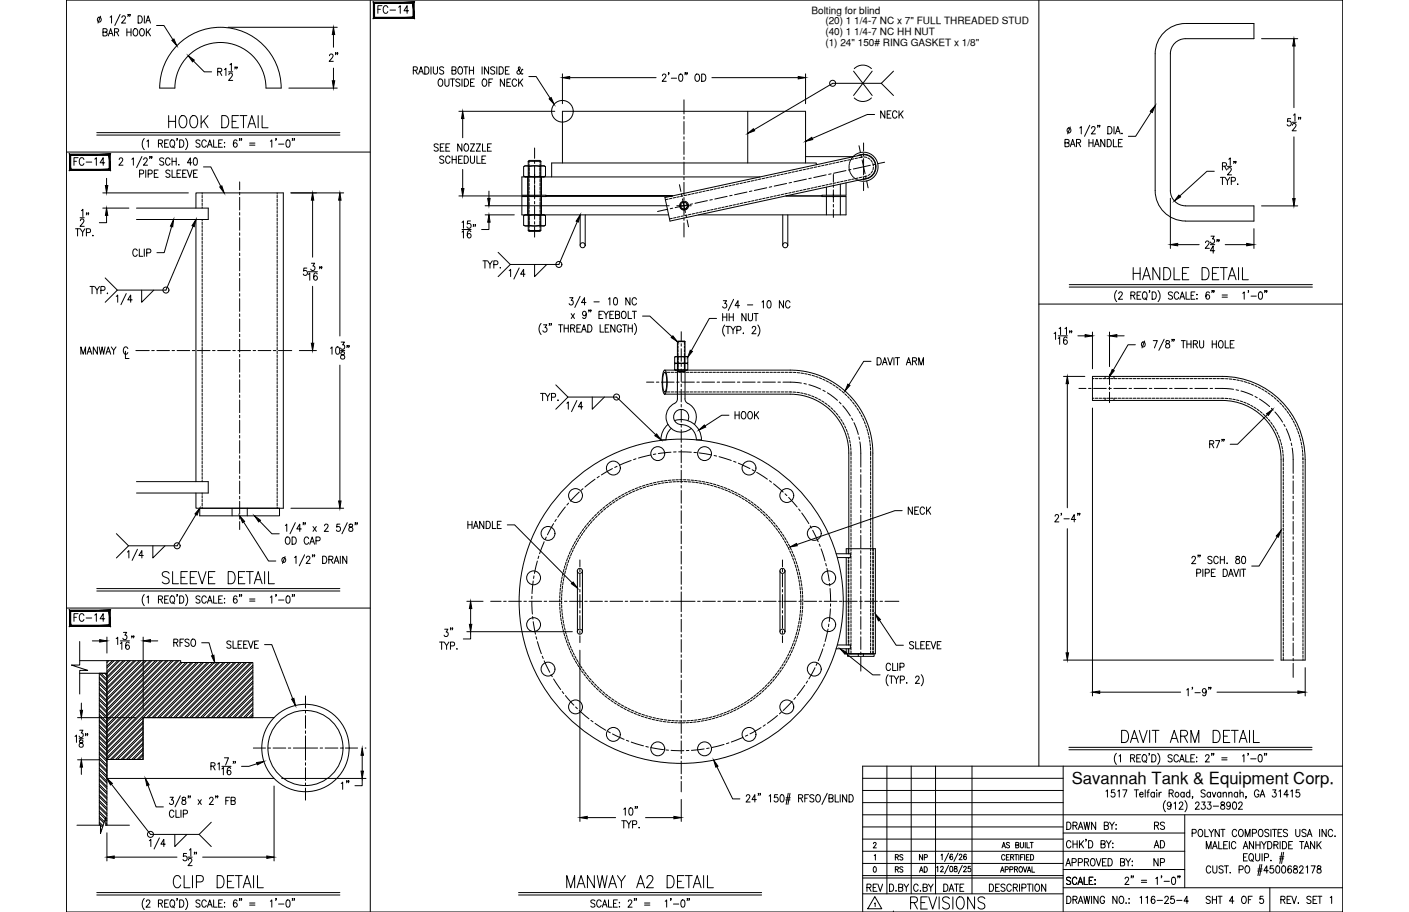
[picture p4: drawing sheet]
<svg xmlns="http://www.w3.org/2000/svg" width="432mm" height="279mm" viewBox="0 0 432 279" stroke-linecap="round" stroke-linejoin="round" font-family="sans-serif">
<defs><g id="words">
<text font-size="7.5" x="278.3" y="279.8">REVISIONS</text>
<g font-size="7.1">
<text x="50.8" y="40.2">HOOK DETAIL</text>
<text x="346.4" y="86.8">HANDLE DETAIL</text>
<text x="48.7" y="179.9">SLEEVE DETAIL</text>
<text x="342.9" y="228.6">DAVIT ARM DETAIL</text>
<text x="52.2" y="273">CLIP DETAIL</text>
<text x="172.9" y="273">MANWAY A2 DETAIL</text>
</g>
<text font-size="6.2" x="104.8" y="20.1" transform="rotate(-90 104.8 20.1)">2&quot;</text>
<g font-size="5.7">
<text x="115" y="5.3">FC-14</text>
<text x="21.9" y="51.9">FC-14</text>
<text x="21.9" y="191.6">FC-14</text>
<text x="52.2" y="199.3">RFSO</text>
<text x="108.3" y="243.1" transform="rotate(-90 108.3 243.1)">1&quot;</text>
<text x="352.8" y="255.4">RS</text>
<text x="264.9" y="274.5">REV</text>
<text x="288.2" y="274.5">DATE</text>
</g>
<g font-size="5.3">
<text x="269.2" y="37.4">NECK</text>
<text x="39.9" y="79.7">CLIP</text>
<text x="24" y="109.7">MANWAY C</text>
<text x="224.4" y="129.5">HOOK</text>
<text x="277.3" y="158.8">NECK</text>
<text x="142.5" y="163">HANDLE</text>
<text x="68.8" y="199.7">SLEEVE</text>
<text x="278" y="200">SLEEVE</text>
<text x="352.8" y="261.1">AD</text>
<text x="352.8" y="266.3">NP</text>
<text x="348.5" y="278">116-25-4</text>
<text x="368.7" y="278">SHT 4 OF 5</text>
</g>
<text font-size="5.1" x="328.5" y="240.3">Savannah Tank &amp; Equipment Corp.</text>
<g font-size="4.9">
<text x="273.4" y="268.5">RS</text>
<text x="280.8" y="268.5">AD</text>
</g>
<g font-size="4.4">
<text x="273.4" y="264.6">RS</text>
<text x="280.8" y="264.6">NP</text>
</g>
<g font-size="3.1">
<text x="248.7" y="4.2">Bolting for blind</text>
<text x="252.9" y="10.7">(40) 1 1/4-7 NC HH NUT</text>
<text x="252.9" y="7.4">(20) 1 1/4-7 NC x 7&quot; FULL THREADED STUD</text>
<text x="252.9" y="13.9">(1) 24&quot; 150# RING GASKET x 1/8&quot;</text>
</g>
</g></defs>
<!-- layer: 0 -->
<g fill="none" stroke="#000" stroke-width=".31">
<path d="M20.4 0h391.1v279.4h-391.1zM113.5 0v279.4M318.4 0v234.7M20.4 46.6h93.1M318.4 93.2h93.1M20.4 186.3h93.1M264.4 238.4h61.4M271.8 234.7v39.1M279.3 234.7v39.1M286.7 234.7v39.1M297.9 234.7v39.1M325.8 234.7v44.7"/>
<path d="M411.5 234.7h-147.1v44.7M264.4 245.9h61.4M264.4 249.6h147.1M264.4 257.1h61.4M264.4 253.3h61.4M264.4 242.2h61.4M325.8 255.2h37.3M363.1 249.6v22.4M264.4 269h61.4M264.4 273.8h61.4M264.4 268.2h61.4M264.4 260.8h98.7"/>
<path d="M264.4 264.5h61.4M325.8 272h85.7M325.8 266.4h37.3"/>
</g>
<!-- layer: 24-150-RFSO -->
<g fill="none" stroke="#000" stroke-width=".31">
<path d="M161.7 54.2v5.6M165.9 54.2v5.6M232.9 54.2h-73v5.6h7.4v.4h-7.4v5.6h45M250.2 50.5v-.6h-81.1v4.3M253.3 57.3v2.5M257.5 56.4v3.4M259.3 56v3.8h-7.4v.4h7.4v5.6h-45.3M161.7 60.2v5.6M165.9 60.2v5.6M167.3 60h38.8h-38.8M240.9 60h11M253.3 60.2v5.6"/>
<path d="M257.5 60.2v5.6M24.5 202.4h30.9v.6h22.1v16.9h-33.7v12.8h-11v-30.3M32.8 202.4h.1M33.4 202.4l-.6 .6M34.4 202.4l-1.6 1.7M35 202.4l-2.2 2.2M36.1 202.4l-3.3 3.3M36.6 202.4l-3.8 3.9M37.7 202.4l-4.9 4.9M38.3 202.4l-5.5 5.5M39.4 202.4l-6.6 6.6M39.9 202.4l-7.1 7.2"/>
<path d="M41 202.4l-8.2 8.3M41.6 202.4l-8.8 8.8M42.7 202.4l-9.9 9.9M43.2 202.4l-10.4 10.5M44.3 202.4l-11.5 11.6M44.9 202.4l-12.1 12.1M46 202.4l-13.2 13.2M46.5 202.4l-13.7 13.7M47.6 202.4l-14.8 14.8M48.2 202.4l-15.4 15.4M49.3 202.4l-16.5 16.5M49.8 202.4l-17 17"/>
<path d="M50.9 202.4l-18.1 18.1M51.5 202.4l-18.7 18.7M52.6 202.4l-19.8 19.8M53.1 202.4l-20.3 20.3M54.2 202.4l-21.4 21.4M54.8 202.4l-22 22M55.4 202.9l-22.6 22.6M55.8 203l-23 23M56.9 203l-24.1 24.1M57.5 203l-24.7 24.7M58.6 203l-25.8 25.8M59.1 203l-26.3 26.3"/>
<path d="M60.2 203l-27.4 27.4M60.7 203l-27.9 27.9M61.8 203l-16.8 16.9M62.4 203l-16.9 16.9M63.5 203l-16.9 16.9M64.1 203l-16.9 16.9M65.2 203l-16.9 16.9M65.7 203l-16.9 16.9M66.8 203l-16.9 16.9M67.3 203l-16.8 16.9M68.4 203l-16.8 16.9M69 203l-16.9 16.9"/>
<path d="M70.1 203l-16.9 16.9M70.6 203l-16.9 16.9M71.7 203l-16.9 16.9M72.3 203l-16.9 16.9M73.4 203l-16.9 16.9M73.9 203l-16.9 16.9M75 203l-16.9 16.9M75.6 203l-16.9 16.9M76.7 203l-16.9 16.9M77.2 203l-16.9 16.9M77.5 218.6l-1.3 1.3M77.5 217l-2.9 2.9"/>
<path d="M77.5 215.3l-4.5 4.6M77.5 213.7l-6.2 6.2M77.5 212l-7.8 7.9M77.5 210.4l-9.5 9.5M77.5 208.7l-11.1 11.2M77.5 207.1l-12.8 12.8M77.5 205.4l-14.4 14.5M77.5 203.8l-16.1 16.1M77.5 219.2l-.7 .7M77.5 217.5l-2.3 2.4M77.5 215.9l-4 4M77.5 214.2l-5.6 5.7"/>
<path d="M77.5 212.6l-7.3 7.3M77.5 210.9l-8.9 9M77.5 209.3l-10.6 10.6M77.5 207.6l-12.2 12.3M77.5 206l-13.9 13.9M77.5 204.3l-15.5 15.6M43.8 232.5l-.1 .2M43.8 230.9l-1.8 1.8M43.8 229.2l-3.4 3.5M43.8 227.6l-5 5.1M43.8 225.9l-6.7 6.8M43.8 224.3l-8.3 8.4"/>
<path d="M43.8 222.6l-10 10.1M43.8 221l-11 11.1M43.8 231.4l-1.2 1.3M43.8 229.8l-2.8 2.9M43.8 228.1l-4.5 4.6M43.8 226.5l-6.1 6.2M43.8 224.8l-7.8 7.9M43.8 223.2l-9.4 9.5M43.8 221.6l-11 11"/>
</g>
<!-- layer: NECK -->
<g fill="none" stroke="#000" stroke-width=".31">
<path d="M229.2 34.1v15.8M172.4 49.9v-15.8h74.5v15.8M181.1 159.3l-.5 .5M181.4 159.8l-.5 .6M181.9 158.4l-.5 .6M182.2 158.9l-.5 .6M182.7 157.6l-.5 .5M183 158.1l-.5 .5M183.6 156.8l-.6 .5M183.9 157.3l-.6 .5M184.4 156l-.5 .5M184.7 156.5l-.5 .5"/>
<path d="M185.3 155.3l-.6 .4M185.6 155.7l-.6 .6M186.3 154.5l-.7 .5M186.6 155l-.7 .5M187.2 153.8l-.6 .5M187.5 154.3l-.6 .5M188.2 153.2l-.7 .4M188.4 153.7l-.6 .4M189.1 152.5l-.6 .5M189.4 153.1l-.6 .4M190.1 152l-.6 .4M190.4 152.5l-.6 .3"/>
<path d="M191.2 151.4l-.7 .4M191.4 151.9l-.6 .4M192.2 150.9l-.7 .3M192.5 151.4l-.7 .3M193.2 150.3l-.7 .4M193.5 150.9l-.7 .3M194.3 149.9l-.7 .3M194.6 150.4l-.7 .3M195.4 149.5l-.7 .2M195.7 150l-.8 .2M196.5 149l-.8 .3M196.8 149.6l-.8 .2"/>
<path d="M197.6 148.7l-.7 .2M197.9 149.2l-.8 .2M198.7 148.4l-.7 .2M199 148.9l-.8 .2M199.8 148l-.7 .3M200.1 148.6l-.7 .2M201 147.8l-.8 .2M201.3 148.3l-.8 .2M202.1 147.6l-.8 .1M202.4 148.1l-.8 .2M203.2 147.4l-.7 .1M203.5 147.9l-.7 .1"/>
<path d="M204.4 147.2l-.8 .1M204.7 147.8l-.8 .1M205.5 147.1l-.7 .1M205.8 147.7h-.7M206.7 147l-.7 .1M207 147.6h-.8M207.9 147h-.8M208.2 147.6h-.8M208.3 147h.7M208.6 147.6h.7M209.4 147h.8M209.7 147.6h.8"/>
<path d="M210.6 147l.8 .1M210.9 147.6l.8 .1M211.8 147.1l.7 .1M212 147.7l.8 .1M212.9 147.2l.8 .1M213.2 147.8l.8 .1M214.1 147.3l.7 .2M214.4 148l.7 .1M215.2 147.5l.8 .2M215.5 148.2l.8 .1M216.4 147.7l.7 .2M216.6 148.4l.8 .2"/>
<path d="M217.5 148l.7 .2M217.8 148.7l.7 .2M218.6 148.3l.8 .2M218.9 149l.7 .2M219.8 148.6l.7 .3M220 149.3l.7 .3M220.9 149l.7 .2M221.1 149.7l.7 .2M222 149.4l.7 .2M222.2 150.1l.7 .3M223 149.8l.8 .3M223.3 150.5l.7 .4"/>
<path d="M224.1 150.3l.7 .3M224.3 151l.7 .4M225.1 150.8l.7 .3M225.4 151.5l.7 .4M226.2 151.3l.7 .4M226.4 152.1l.7 .3M227.2 151.8l.7 .5M227.4 152.7l.7 .4M228.2 152.4l.7 .4M228.4 153.2l.7 .5M229.2 153.1l.6 .4M229.4 153.9l.6 .4"/>
<path d="M230.2 153.7l.6 .5M230.3 154.6l.7 .4M231.1 154.4l.6 .5M231.3 155.3l.6 .4M232 155.1l.6 .5M232.2 156l.6 .5M232.9 155.9l.6 .5M233.1 156.8l.5 .5M233.8 156.6l.6 .6M233.9 157.5l.6 .6M234.7 157.4l.5 .6M234.8 158.3l.5 .6"/>
<path d="M235.5 158.2l.5 .6M235.6 159.2l.5 .6M236.3 159.1l.5 .6M237 160l.5 .6M171.9 179l-.1 .8M172.1 177.8l-.2 .8M172.3 176.7l-.2 .8M172.4 179.6l-.1 .7M172.5 175.6l-.1 .7M172.6 178.4l-.2 .8M172.8 177.3l-.2 .7M172.8 174.4l-.2 .8"/>
<path d="M173 176.1l-.2 .8M173.1 173.3l-.2 .8M173.3 175l-.2 .8M173.5 172.2l-.2 .8M173.6 173.9l-.2 .7M173.9 171.1l-.3 .7M173.9 172.8l-.2 .7M174.3 171.7l-.2 .7M174.3 170l-.3 .8M174.7 170.6l-.3 .7M174.8 169l-.3 .7M175.2 169.5l-.3 .7"/>
<path d="M175.3 167.9l-.4 .7M175.7 168.5l-.4 .7M175.8 166.9l-.3 .7M176.2 167.4l-.4 .7M176.4 165.8l-.4 .7M176.7 166.4l-.3 .7M177 164.8l-.4 .7M177.3 165.4l-.4 .7M177.6 163.9l-.4 .6M177.9 164.4l-.4 .6M178.2 162.9l-.4 .6M178.6 163.4l-.5 .7"/>
<path d="M178.9 161.9l-.5 .7M179.2 162.5l-.4 .6M179.6 161l-.5 .6M179.9 161.5l-.4 .7M180.4 160.1l-.5 .6M180.7 160.6l-.5 .6M236.3 160l.5 .6M237.1 160.9l.5 .6M237.8 160.9l.5 .6M237.8 161.8l.5 .7M238.5 161.8l.5 .6M238.5 162.8l.5 .6"/>
<path d="M239.2 163.7l.4 .7M239.2 162.7l.4 .7M239.8 164.7l.4 .7M239.8 163.7l.5 .6M240.4 165.7l.4 .7M240.5 164.7l.4 .6M241 166.7l.4 .7M241.1 165.7l.3 .6M241.5 167.7l.4 .7M241.6 166.7l.4 .7M242 168.8l.3 .7M242.2 167.7l.3 .7"/>
<path d="M242.5 169.9l.3 .7M242.7 168.8l.3 .7M242.9 170.9l.3 .8M243.1 169.8l.3 .8M243.4 172l.2 .8M243.6 170.9l.2 .7M243.7 173.1l.2 .8M244 172l.2 .8M244.1 174.2l.1 .8M244.3 173.1l.2 .8M244.3 175.4l.2 .7M244.6 176.5l.2 .8"/>
<path d="M244.6 174.2l.3 .8M244.8 177.7l.2 .7M244.9 175.4l.2 .7M245 178.8l.1 .8M245.2 180l.1 .7M245.2 176.5l.2 .7M245.4 177.7l.2 .7M245.6 178.8l.1 .8M245.8 179.9l.1 .8M171.5 183.6v.8M171.5 184.8v.8M171.6 182.5l-.1 .7"/>
<path d="M171.6 186v.7M171.6 187.1l.1 .8M171.6 181.3v.8M171.7 180.1v.8M171.7 188.3l.1 .8M171.9 189.4l.1 .8M172.1 190.6l.1 .7M172.1 184.2v.8M172.1 183v.8M172.1 185.4v.8M172.2 186.5v.8M172.2 181.9l-.1 .8"/>
<path d="M172.3 180.7l-.1 .8M172.3 187.7v.8M172.3 191.7l.1 .8M172.4 188.8l.1 .8M172.5 192.9l.2 .7M172.6 190l.1 .8M172.8 191.2l.1 .7M172.8 194l.2 .8M173 192.3l.2 .7M173.1 195.1l.3 .8M173.3 193.4l.2 .8M173.5 196.2l.3 .8"/>
<path d="M173.6 194.5l.2 .8M173.9 197.3l.3 .7M173.9 195.7l.3 .7M174.3 196.8l.3 .7M174.3 198.4l.3 .7M174.7 197.8l.3 .8M174.8 199.5l.3 .7M175.2 198.9l.3 .7M175.7 200l.3 .7M242.2 199.2l-.3 .7M242.7 198.2l-.3 .7M242.8 199.3l-.3 .7"/>
<path d="M243.1 197.1l-.3 .7M243.3 198.2l-.3 .7M243.5 196l-.3 .7M243.7 197.1l-.3 .7M243.8 194.9l-.2 .7M244.1 196l-.3 .7M244.2 193.8l-.3 .7M244.4 194.9l-.2 .7M244.5 192.6l-.2 .8M244.7 191.5l-.2 .8M244.8 193.8l-.2 .7M244.9 190.4l-.1 .7"/>
<path d="M245 192.6l-.1 .8M245.1 189.2l-.1 .8M245.2 188l-.1 .8M245.3 191.5l-.2 .8M245.3 181.1v.8M245.3 186.9v.8M245.4 182.3v.7M245.4 185.7l-.1 .8M245.4 183.4v.8M245.4 184.6v.8M245.5 190.4l-.1 .7M245.7 189.2l-.1 .8"/>
<path d="M245.8 188.1l-.1 .7M245.9 181.1v.8M245.9 186.9v.8M246 182.3v.7M246 185.7l-.1 .8M246 183.4v.8M246 184.6v.8M24.4 206.3h8.4v46.5M30.4 206.3l2.4 2.3M30.4 207.9l2.4 2.4M30.4 209.6l2.4 2.3M30.4 211.2l2.4 2.4"/>
<path d="M30.4 212.9l2.4 2.3M30.4 214.5l2.4 2.4M30.4 216.2l2.4 2.3M30.4 217.8l2.4 2.4M30.4 219.5l2.4 2.3M30.4 207.4l2.4 2.3M30.4 209l2.4 2.4M30.4 210.7l2.4 2.3M30.4 212.3l2.4 2.4M30.4 214l2.4 2.3M30.4 215.6l2.4 2.4M30.4 217.3l2.4 2.3"/>
<path d="M30.4 218.9l2.4 2.4M30.4 206.3v46.5M30.9 206.3l1.9 1.8M32 206.3l.8 .7M32.6 206.3l.2 .1M175.3 200.5l.3 .7M175.8 201.6l.4 .6M176.2 201l.4 .7M176.4 202.6l.4 .7M176.7 202l.4 .7M177 203.6l.4 .7M177.3 203.1l.4 .6"/>
<path d="M177.6 204.6l.4 .6M177.9 204l.5 .7M178.2 205.5l.5 .7M178.6 205l.4 .6M178.9 206.5l.5 .6M179.2 206l.5 .6M179.6 207.4l.5 .6M180 206.9l.4 .6M180.4 208.3l.5 .6M180.7 207.8l.5 .6M181.1 209.2l.6 .6M181.4 208.7l.6 .5"/>
<path d="M181.9 210l.6 .6M182.2 209.5l.6 .6M182.8 210.9l.5 .5M183 210.4l.6 .5M183.6 211.6l.6 .6M183.9 211.1l.6 .6M184.5 212.4l.6 .5M184.8 211.9l.6 .5M185.4 213.2l.6 .5M185.7 212.7l.6 .4M186.3 213.9l.6 .5M186.6 213.4l.6 .4"/>
<path d="M187.2 214.6l.7 .4M187.5 214.1l.7 .4M188.2 215.2l.6 .5M188.5 214.7l.6 .5M189.2 215.9l.6 .4M189.4 215.4l.7 .4M190.1 216.5l.7 .4M190.4 216l.7 .3M191.2 217l.7 .4M191.5 216.5l.7 .4M192.2 217.6l.7 .3M192.5 217.1l.7 .3"/>
<path d="M193.3 218.1l.7 .3M193.5 217.6l.7 .3M194.3 218.5l.7 .3M194.6 218l.7 .3M195.4 219l.7 .2M195.7 218.5l.7 .2M196.5 219.4l.7 .2M196.8 218.9l.7 .2M197.6 219.7l.8 .3M197.9 219.2l.7 .2M199 219.5l.7 .3M200.1 219.8l.8 .2"/>
<path d="M217 219.9l-.7 .2M218.2 219.6l-.8 .2M219.3 219.3l-.8 .2M220.1 219.7l-.7 .2M220.4 219l-.7 .2M221.3 219.3l-.8 .2M221.5 218.6l-.7 .2M222.3 218.9l-.7 .3M222.6 218.2l-.7 .2M223.4 218.4l-.7 .4M223.7 217.7l-.8 .3M224.5 218l-.7 .3"/>
<path d="M224.7 217.2l-.7 .4M225.5 217.5l-.7 .3M225.7 216.7l-.6 .3M226.5 216.9l-.6 .4M226.8 216.1l-.7 .4M227.6 216.3l-.7 .4M227.8 215.5l-.7 .4M228.6 215.8l-.7 .4M228.8 214.9l-.7 .4M229.5 215.1l-.6 .4M229.7 214.3l-.6 .4M230.5 214.5l-.6 .4"/>
<path d="M230.7 213.6l-.7 .5M231.4 213.8l-.6 .4M231.6 212.9l-.6 .5M232.3 213l-.6 .5M232.5 212.2l-.6 .4M233.2 212.3l-.6 .5M233.4 211.4l-.6 .5M234.1 211.5l-.6 .5M234.2 210.6l-.5 .5M234.9 210.7l-.5 .5M235 209.8l-.5 .5M235.8 209.9l-.6 .5"/>
<path d="M235.8 208.9l-.5 .6M236.5 209l-.5 .6M236.6 208l-.5 .6M237.3 208.1l-.5 .6M237.4 207.2l-.5 .6M238 207.2l-.4 .6M238.1 206.2l-.5 .7M238.7 206.3l-.4 .6M238.8 205.3l-.5 .6M239.4 205.4l-.4 .6M239.4 204.3l-.4 .7M240 203.3l-.4 .7"/>
<path d="M240.1 204.4l-.5 .6M240.6 202.4l-.4 .6M240.7 203.4l-.4 .6M241.2 201.3l-.4 .7M241.3 202.4l-.4 .7M241.7 200.3l-.3 .7M241.8 201.4l-.4 .7M242.3 200.3l-.3 .7M30.4 221.1l2.4 2.4M30.4 222.8l2.4 2.3M30.4 224.4l2.4 2.3M30.4 226.1l2.4 2.3"/>
<path d="M30.4 227.7l2.4 2.3M30.4 229.4l2.4 2.3M30.4 231l2.4 2.3M30.4 232.6l2.4 2.4M30.4 234.3l2.4 2.3M30.4 235.9l2.4 2.4M30.4 237.6l2.4 2.3M30.4 239.2l2.4 2.4M30.4 220.6l2.4 2.3M30.4 222.2l2.4 2.3M30.4 223.9l2.4 2.3M30.4 225.5l2.4 2.3"/>
<path d="M30.4 227.2l2.4 2.3M30.4 228.8l2.4 2.3M30.4 230.4l2.4 2.4M30.4 232.1l2.4 2.3M30.4 233.7l2.4 2.4M30.4 235.4l2.4 2.3M30.4 237l2.4 2.4M30.4 238.7l2.4 2.3M198.7 220.1l.8 .2M199.8 220.4l.8 .1M201 220.6l.7 .2M201.3 220.1l.7 .1"/>
<path d="M202.1 220.9l.8 .1M202.4 220.3l.8 .2M203.3 221l.7 .1M203.6 220.5l.7 .1M204.4 221.2l.8 .1M204.7 220.6l.8 .1M205.6 221.3l.8 .1M205.9 220.7l.8 .1M206.7 221.4h.8M207 220.8l.8 .1M207.9 221.4h.8M209 220.9h-.8"/>
<path d="M209.4 220.9h.7M209.8 221.4h-.7M211 221.4h-.8M211.3 220.8h-.8M212.2 221.3l-.8 .1M212.4 220.7h-.7M213.3 221.2l-.7 .1M213.6 220.6h-.7M214.5 221l-.8 .1M214.8 220.4l-.8 .1M215.6 220.8l-.7 .1M215.9 220.2l-.8 .1"/>
<path d="M216.8 220.6l-.8 .1M217.9 220.3l-.8 .2M219 220l-.7 .2M30.4 240.9l2.4 2.3M30.4 242.5l2.4 2.4M30.4 244.2l2.4 2.3M30.4 245.8l2.4 2.3M30.4 247.5l2.4 2.3M30.4 249.1l1.8 1.8M30.4 250.8l1.4 1.3M30.4 252.4l1 1M30.4 240.3l2.4 2.4"/>
<path d="M30.4 242l2.4 2.3M30.4 243.6l2.4 2.4M30.4 245.3l2.4 2.3M30.4 246.9l2.4 2.3M30.4 248.6l2 1.9M30.4 250.2l1.6 1.5M30.4 251.8l1.2 1.2M30.8 254.4l.2 .2M30.8 253.9l.4 .3M32.4 251.1l.4 .3M32.4 252.7l.1 .1M32.4 250.5l.4 .4"/>
<path d="M32.4 252.2l.4 .3"/>
</g>
<!-- layer: CENTER -->
<g fill="none" stroke="#000" stroke-width=".31">
<path d="M209.6 30.6v4.3M209.6 35.7v.7M209.6 37.2v3.9M73.4 55.7v2.4M73.4 58.9v.8M163.8 45.3v3.2M163.8 49.3v.8M163.8 50.8v5.5M163.8 56.6v4.3M208.2 56.6l.5 2.1M208.8 59.4l.2 .8M209.6 41.9v.8"/>
<path d="M209.6 43.4v3.9M209.6 48.1v.8M209.6 49.7v3.8M209.6 54.3v.8M209.6 55.9v3.8M224.4 59.8l-.8 .2M228.9 58.8l-3.8 .9M230.4 58.5l-.7 .2M235 57.5l-3.8 .9M236.5 57.2l-.8 .2M241 56.2l-3.7 .8M242.6 55.9l-.8 .1"/>
<path d="M247.1 54.9l-3.8 .8M248.6 54.6l-.7 .1M253.2 53.6l-3.8 .8M254.7 53.3l-.8 .1M255.4 53.4v2.4M255.4 56.6v.8M255.4 58.2v3.7M259.2 52.3l-3.7 .8M260.8 51.9l-.8 .2M261.5 51.8l3.1-.7 .5 2.1M263.2 44.6l.5 2.1M263.9 47.5l.1 .7"/>
<path d="M264.2 49l.4 2.1 2.1-.5M264.6 43.8v2.5M264.6 47.1v.7M264.6 48.6v5M264.6 54.4v.7M264.6 55.9v2.5M265.3 53.9l.1 .8M265.6 55.5l.4 2.1M268.3 50.3l-.8 .2M271.1 49.7l-2.1 .4M73.4 60.5v3.8M73.4 65.1v.8"/>
<path d="M73.4 66.7v3.8M73.4 71.3v.8M73.4 72.9v3.9M73.4 77.5v.8M73.4 79.1v3.9M163.8 61.7v.8M163.8 63.2v3.9M163.8 67.9v.8M163.8 69.5v3.1M204.6 64.1l-3.1 .7M206.2 63.8l-.8 .1M207.4 63h4.4"/>
<path d="M209.1 60.9l1 4.2M209.6 60.5v.8M209.6 62.1v3.9M209.6 66.7v.8M209.6 68.3v4.3M210.2 65.9l.2 .7M210.6 67.4l.4 2.1M210.7 62.8l-3.8 .8M212.2 62.5l-.7 .1M216.8 61.5l-3.8 .8M218.3 61.2l-.8 .1M222.8 60.2l-3.7 .8"/>
<path d="M255.4 62.6v.8M255.4 64.2v2.4M73.4 83.8v.7M73.4 85.3v3.9M73.4 90v.7M73.4 91.5v3.9M73.4 96.2v.7M73.4 97.7v3.9M41.6 107.4h4.1M46.5 107.4h.8M48.1 107.4h3.8M52.7 107.4h.8"/>
<path d="M54.3 107.4h3.8M58.9 107.4h.8M60.5 107.4h3.9M65.1 107.4h.8M66.7 107.4h3.9M71.4 107.4h.7M72.9 107.4h3.9M73.4 102.4v.7M73.4 103.9v3.9M73.4 108.6v.8M73.4 110.1v3.9M73.4 114.8v.8"/>
<path d="M73.4 116.4v3.8M77.6 107.4h.7M79.1 107.4h3.9M83.8 107.4h.7M85.3 107.4h4.1M198.1 117.1h2.3M201.1 117.1h.8M202.7 117.1h3.9M207.3 117.1h.8M208.8 101.6v2.9M208.8 105.3v.7M208.8 106.8v3.9"/>
<path d="M208.8 111.5v.8M208.8 113v3.9M208.8 117.7v.8M208.8 119.3v3.8M208.9 117.1h3.9M213.6 117.1h.7M215.1 117.1h3.9M219.8 117.1h.8M221.3 117.1h3.9M226 117.1h.8M227.5 117.1h3.9M232.2 117.1h.8"/>
<path d="M233.7 117.1h3.9M238.4 117.1h.8M239.9 117.1l5.7 .3M246.4 117.5l.7 .2M247.9 117.9l3.6 1.3M252.2 119.5l.7 .4M330.6 119h2.2M333.6 119h.8M335.1 119h3.9M339.8 119h.8M340 114.6v3.2M340 118.6v.8"/>
<path d="M341.4 119h3.8M346 119h.8M347.6 119h3.8M352.2 119h.8M353.8 119h3.9M358.4 119h.8M360 119h3.9M364.6 119h.8M366.2 119h3.9M370.8 119h.8M372.4 119l5.6 .3M378.8 119.4l.8 .2"/>
<path d="M380.3 119.8l3.6 1.3M73.4 121v.8M73.4 122.6v3.8M73.4 127.2v.8M73.4 128.8v3.9M73.4 133.4v.8M73.4 135v3.9M73.4 139.6v.8M199.5 139.4l-3.8 .9M201 139.1l-.8 .1M205.6 138.5l-3.8 .5M207.2 138.5h-.8"/>
<path d="M208 138.4l3.9 .1M208.8 123.9v.8M208.8 125.5v3.8M208.8 130.1v.8M208.8 131.7v3.8M208.8 136.3v.8M208.8 137.9v3.9M212.7 138.6l.7 .1M214.2 138.7l3.9 .7M218.8 139.6l.8 .1M220.4 139.9l3.7 1.2M253.6 120.3l3 2.4"/>
<path d="M257.2 123.2l.5 .5M258.3 124.3l2.3 3.1M261 128.1l.4 .7M261.7 129.5l1.3 3.6M263.2 133.9l.2 .7M263.5 135.4l.3 2.1v5.6M340 120.2v3.2M384.6 121.5l.7 .4M386 122.2l3.1 2.4M389.6 125.1l.6 .5M390.7 126.2l2.3 3.1M393.4 130l.4 .7"/>
<path d="M394.2 131.4l1.3 3.6M395.7 135.7l.2 .8M396 137.3l.3 2.1v5.6M73.4 141.2v3.9M73.4 145.8v.8M73.4 147.4v3.9M73.4 152v.8M73.4 153.6v3.9M73.4 158.2v.8M73.4 159.8v2.4M170.5 159.1l-.4 .7M173.2 155.3l-2.3 3.2"/>
<path d="M174.2 154.1l-.5 .6M177.5 150.7l-2.7 2.8M178.7 149.7l-.6 .5M182.4 146.8l-3.1 2.4M183.6 145.9l-.6 .5M187.7 143.6l-3.4 1.9M189.1 142.9l-.7 .3M193.4 141.1l-3.6 1.4M194.9 140.6l-.7 .2M208.8 142.5v.8M208.8 144.1v3.9M208.8 148.7v.8"/>
<path d="M208.8 150.3v3.9M208.8 154.9v.8M208.8 156.5v3.9M224.8 141.3l.8 .3M226.3 141.9l3.5 1.7M230.5 143.9l.7 .4M231.9 144.7l3.3 2.1M235.8 147.3l.6 .4M237 148.2l3 2.5M240.6 151.3l.5 .5M241.7 152.4l2.6 2.9M244.8 155.9l.4 .6"/>
<path d="M245.7 157.2l2.2 3.2M263.8 143.9v.8M263.8 145.4v3.9M263.8 150.1v.8M263.8 151.6v3.9M263.8 156.3v.8M263.8 157.8v3.9M396.3 145.8v.8M396.3 147.3v3.9M396.3 152v.8M396.3 153.6v3.8M396.3 158.2v.8"/>
<path d="M396.3 159.8v3.8M163.4 178l-.4 3.9M163.6 176.4l-.1 .8M164.7 171.9l-.9 3.8M165.1 170.4l-.2 .7M166.8 166l-1.4 3.6M167.4 164.5l-.3 .8M169.7 160.4l-1.9 3.5M177.7 171.6v2M177.7 174.4v.8M177.7 175.9v3.9M208.8 161.1v.8"/>
<path d="M208.8 162.7v3.9M208.8 167.4v.7M208.8 168.9v3.9M208.8 173.6v.7M208.8 175.1v3.9M208.8 179.8v.8M239.8 171.6v2M239.8 174.4v.8M239.8 175.9v3.9M248.3 161.1l.4 .7M249 162.5l1.7 3.5M251.1 166.7l.3 .7"/>
<path d="M251.6 168.1l1.2 3.8M253 172.6l.2 .8M253.4 174.1l.7 3.9M254.2 178.8l.1 .7M263.8 162.5v.8M263.8 164v3.9M263.8 168.7v.8M263.8 170.3v3.8M263.8 174.9v.8M263.8 176.5v3.8M396.3 164.4v.8M396.3 166v3.9"/>
<path d="M396.3 170.6v.8M396.3 172.2v3.9M396.3 176.8v.8M396.3 178.4v3.9M150.4 184.2h3.2M154.3 184.2h.8M155.9 184.2h3.9M160.5 184.2h.8M162.1 184.2h3.9M163 184.2l.2 3.9M163 182.6v.8M163.2 188.9l.1 .8"/>
<path d="M163.4 190.5l.7 3.8M164.3 195.1l.2 .7M164.7 196.6l1.2 3.7M166.8 184.2h.7M168.3 184.2h3.9M173 184.2h.7M174.5 184.2h3.9M177.7 180.6v.8M177.7 182.1v4.2M177.7 187v.8M177.7 188.6v3.9M177.7 193.3v.7"/>
<path d="M177.7 194.8v2.1M179.2 184.2h.8M180.7 184.2h3.9M185.4 184.2h.8M186.9 184.2h3.9M191.6 184.2h.8M193.1 184.2h3.9M197.8 184.2h.8M199.3 184.2h3.9M204 184.2h.8M205.6 184.2h7.4M208.8 181.3v6.1"/>
<path d="M208.8 188.2v.8M208.8 189.7v3.9M208.8 194.4v.8M208.8 195.9v3.9M213.8 184.2h.8M215.3 184.2h3.9M220 184.2h.8M221.6 184.2h3.8M226.2 184.2h.8M227.8 184.2h3.8M232.4 184.2h.8M234 184.2h3.8"/>
<path d="M238.6 184.2h.8M239.8 180.6v.8M239.8 182.1v4.2M239.8 187v.8M239.8 188.6v3.9M239.8 193.3v.7M239.8 194.8v2.1M240.2 184.2h3.9M244.8 184.2h.8M246.4 184.2h3.9M251 184.2h.8M252.2 198.8l-1.4 3.6"/>
<path d="M252.6 184.2h3.9M252.6 197.3l-.2 .7M253.7 192.7l-.8 3.8M254 191.2l-.1 .8M254.4 180.3l.2 3.9M254.5 186.5l-.4 3.9M254.5 185v.7M257.2 184.2h.8M258.8 184.2h3.9M263.5 184.2h.7M263.8 181.1v.8M263.8 182.7v3.9"/>
<path d="M263.8 187.3v.8M263.8 188.9v3.9M263.8 193.5v.8M263.8 195.1v3.9M263.8 199.7v.8M265 184.2h3.9M269.7 184.2h.7M271.2 184.2h4.3M396.3 183v.8M396.3 184.6v3.9M396.3 189.3v.7M396.3 190.8v3.9"/>
<path d="M396.3 195.5v.7M396.3 197v3.9M93.6 213.2v3.7M93.6 217.7v.8M93.6 219.2v3.9M166.2 201l.3 .7M166.8 202.5l1.7 3.5M168.9 206.7l.3 .6M169.7 208l2.1 3.2M172.3 211.9l.5 .6M173.3 213.1l2.6 2.9M176.4 216.6l.6 .5"/>
<path d="M177.5 217.7l3 2.5M208.8 200.6v.8M208.8 202.1v3.9M208.8 206.8v.8M208.8 208.4v3.8M208.8 213v.8M208.8 214.6v3.8M208.8 219.2v.8M238.3 219.2l-3.1 2.4M239.4 218.2l-.5 .5M242.8 214.9l-2.8 2.8M243.8 213.7l-.5 .6"/>
<path d="M246.6 210l-2.3 3.1M247.5 208.6l-.4 .7M249.8 204.6l-1.9 3.4M250.4 203.1l-.3 .8M263.8 201.3v4.3M396.3 201.7v.7M396.3 203.2v4.3M77.6 229.2h3.8M82.1 229.2h.8M83.7 229.2h3.9M88.3 229.2h.8M89.9 229.2h7.4"/>
<path d="M93.6 223.9v.8M93.6 225.4v7.5M93.6 233.7v.7M93.6 235.2v3.9M93.6 239.9v.7M98.1 229.2h.8M99.7 229.2h3.8M104.3 229.2h.8M105.9 229.2h3.7M181.1 220.7l.6 .4M182.4 221.6l3.3 2.1M186.3 224.1l.7 .4"/>
<path d="M187.7 224.9l3.6 1.6M192 226.8l.7 .3M193.4 227.4l3.8 1.1M197.9 228.7l.8 .2M199.5 229l3.8 .7M204.1 229.7l.8 .1M205.7 229.9l3.9 .1M208.8 220.8v3.9M208.8 225.4v.8M208.8 227v3.9M208.8 231.6v.8M208.8 233.2v3.9"/>
<path d="M208.8 237.8v.8M208.8 239.4v3.2M211.1 229.9l-.8 .1M215.8 229.4l-3.9 .5M217.3 229.2l-.7 .1M221.9 228.1l-3.8 .9M223.4 227.6l-.8 .2M227.7 225.9l-3.6 1.4M229.2 225.2l-.8 .3M233.2 222.9l-3.4 1.9M234.5 222l-.6 .5M93.6 241.4v3.7"/>
</g>
<!-- layer: 2 SCH 40 -->
<g fill="none" stroke="#000" stroke-width=".31">
<path d="M210.4 59.8l-.7 .1M211.6 59.5l-.8 .2M212.7 59.3l-.7 .1M213.9 59l-.8 .2M215 58.8l-.8 .1M216.1 58.5l-.7 .2M217.3 58.3l-.8 .1M218.4 58l-.7 .2M219.5 57.8l-.7 .2M220.7 57.6l-.8 .1M221.8 57.3l-.7 .2M223 57l-.8 .2"/>
<path d="M224.1 56.8l-.7 .2M225.2 56.6l-.7 .1M226.4 56.3l-.8 .2M227.5 56.1l-.7 .1M228.6 55.8l-.7 .2M229.8 55.6l-.8 .1M230.9 55.3l-.7 .2M232.1 55.1l-.8 .1M233.2 54.8l-.7 .2M234.3 54.6l-.7 .2M235.5 54.3l-.8 .2M236.6 54.1l-.7 .2"/>
<path d="M237.7 53.8l-.7 .2M237.9 60l-.8 .1M238.9 53.6l-.8 .2M239 59.7l-.7 .2M240 53.4l-.7 .1M240.2 59.5l-.8 .1M241.2 53.1l-.8 .2M241.3 59.2l-.8 .2M242.3 52.9l-.7 .1M242.4 59l-.7 .2M243.4 52.6l-.7 .2M243.6 58.7l-.8 .2"/>
<path d="M244.6 52.4l-.8 .1M244.7 58.5l-.7 .2M245.7 52.1l-.7 .2M245.9 58.3l-.8 .1M246.8 51.9l-.7 .1M247 58l-.8 .2M248 51.6l-.8 .2M248.1 57.8l-.7 .1M249.1 51.4l-.7 .1M249.3 57.5l-.8 .2M250.3 51.1l-.8 .2M250.4 57.3l-.8 .1"/>
<path d="M251.4 50.9l-.7 .2M251.5 57l-.7 .2M252.5 50.6l-.7 .2M252.7 56.8l-.8 .1M253.7 50.4l-.8 .2M253.8 56.5l-.7 .2M254.8 50.1l-.7 .2M255 56.3l-.8 .1M255.9 49.9l-.7 .2M256.1 56l-.8 .2M257.1 49.7l-.8 .1M257.2 55.8l-.7 .1"/>
<path d="M258.2 49.4l-.7 .2M258.4 55.5l-.8 .2M259.4 49.1l-.8 .2M259.5 55.3l-.8 .2M260.5 48.9l-.7 .2M260.6 55l-.7 .2M261.6 48.7l-.7 .1M261.8 54.8l-.8 .2M262.8 48.4l-.8 .2M262.9 54.5l-.7 .2M264.1 54.3l-.8 .2M264.5 48.1l-1.3 .2"/>
<path d="M264.8 48.1l.8 .1M265.7 53.9l-1.3 .3M266 48.4l.6 .4M266.7 53.3l-.6 .4M266.9 49.1l.4 .6M267.4 52.3l-.4 .7M267.5 50.1l.1 .7M267.7 51.2l-.2 .8M203.8 60.5l60.1-13a3.7 3.7 0 0 1 4.3 2.8 3.7 3.7 0 0 1-2.8 4.4l-60.1 13zM204.8 61l-.9 .2M205.9 60.7l-.8 .2M206 66.9l-.8 .2"/>
<path d="M207 60.5l-.7 .2M207.2 66.6l-.8 .2M208.2 60.3l-.8 .1M208.3 66.4l-.7 .1M209.3 60l-.7 .2M209.4 66.1l-.7 .2M210.6 65.9l-.8 .2M211.7 65.6l-.7 .2M212.9 65.4l-.8 .2M214 65.2l-.8 .1M215.1 64.9l-.7 .2M216.3 64.7l-.8 .1"/>
<path d="M217.4 64.4l-.7 .2M218.5 64.2l-.7 .1M219.7 63.9l-.8 .2M220.8 63.7l-.7 .1M222 63.4l-.8 .2M223.1 63.2l-.8 .2M224.2 62.9l-.7 .2M225.4 62.7l-.8 .1M226.5 62.4l-.7 .2M227.6 62.2l-.7 .2M228.8 62l-.8 .1M229.9 61.7l-.7 .2"/>
<path d="M231.1 61.4l-.8 .2M232.2 61.2l-.8 .2M233.3 61l-.7 .1M234.5 60.7l-.8 .2M235.6 60.5l-.7 .1M236.7 60.2l-.7 .2M203.6 113.4h.1a7.1 7.1 0 0 1 .7 5 2.24 2.24 0 0 1-.8 2.3 10.4 10.4 0 0 1 0-7.3zM203.7 113.4l41.3 .1 3.3 .7 3.9 1.2 3 1.6 3.3 2.4 3.1 3 2.6 3.9 1.8 4 1.1 4.2 .4 3.4v31M203.7 114.1h.4M204.5 114.1h.8M205.7 114.1h.7M206.8 114.1h.8"/>
<path d="M208 114.1h.8M209.2 114.1h.7M210.3 114.1h.8M211.5 114.1h.8M212.7 114.1h.7M213.8 114.1h.8M215 114.1h.8M216.2 114.1h.7M217.3 114.1h.8M218.5 114.1h.7M219.6 114.1h.8M220.8 114.1h.8"/>
<path d="M222 114.1h.7M223.1 114.1h.8M224.3 114.1h.8M225.5 114.1h.7M226.6 114.1h.8M227.8 114.1h.8M229 114.1h.7M230.1 114.1h.8M231.3 114.1h.8M232.5 114.1h.7M233.6 114.1h.8M234.8 114.1h.7"/>
<path d="M235.9 114.1h.8M237.1 114.1h.8M238.3 114.1h.7M239.4 114.1h.8M240.6 114.1h.8M241.8 114.1h.9M243.1 114.1h.8M244.3 114.2h.8M245.4 114.3l.8 .1M246.6 114.5l.8 .1M247.7 114.7l.8 .2M248.9 115l.7 .2"/>
<path d="M250 115.3l.7 .3M251.1 115.7l.7 .3M252.2 116.2l.7 .3M253.2 116.7l.7 .4M254.2 117.2l.7 .4M255.2 117.8l.7 .5M256.2 118.5l.6 .4M257.1 119.1l.6 .5M258 119.9l.6 .5M334.8 116h.5M335.7 116h.7M336.8 116h.8"/>
<path d="M338 116h.8M338.7 115.3v.7M339.2 116h.7M340.3 116h.8M341.4 115.3v.7M341.5 116h.8M342.6 116h.8M343.8 116h.8M345 116h.8M346.1 116h.8M347.3 116h.8M348.5 116h.8"/>
<path d="M349.6 116h.8M350.8 116h.8M352 116h.7M353.1 116h.8M354.3 116h.8M355.5 116h.7M356.6 116h.8M357.8 116h.8M358.9 116h.8M360.1 116h.8M361.3 116h.8M362.4 116h.8"/>
<path d="M363.6 116h.8M364.8 116h.7M365.9 116h.8M367.1 116h.8M368.3 116h.7M369.4 116h.8M370.6 116h.8M371.8 116h.7M372.9 116h.8M374.1 116h1.1M375.6 116l.7 .1M376.7 116.1l.8 .1"/>
<path d="M377.9 116.2l.8 .1M379 116.4l.8 .2M380.2 116.6l.7 .2M381.3 116.9l.7 .3M382.4 117.3l.7 .2M383.5 117.7l.7 .3M384.6 118.1l.7 .3M385.6 118.6l.7 .4M386.7 119.1l.6 .4M387.6 119.7l.7 .5M203.7 120.1a7.4 7.4 0 0 1-.4-5.4l.3-.6a1.44 1.44 0 0 1 .7 1.8v1.9a3 3 0 0 1-.6 2.3h.4M203.7 120.8h39.4l3.2 .4 2.3 .8 3.2 1.5 1.9 1.5 2.2 2.2 2 2.9 1.2 2.8 .9 3.7 .1 33.1"/>
<path d="M204.5 120.1h.8M205.7 120.1h.7M206.8 120.1h.8M208 120.1h.8M209.2 120.1h.7M210.3 120.1h.8M211.5 120.1h.8M212.7 120.1h.7M213.8 120.1h.8M215 120.1h.8M216.2 120.1h.7M217.3 120.1h.8"/>
<path d="M218.5 120.1h.7M219.6 120.1h.8M220.8 120.1h.8M222 120.1h.7M223.1 120.1h.8M224.3 120.1h.8M225.5 120.1h.7M226.6 120.1h.8M227.8 120.1h.8M229 120.1h.7M230.1 120.1h.8M231.3 120.1h.8"/>
<path d="M232.5 120.1h.7M233.6 120.1h.8M234.8 120.1h.7M235.9 120.1h.8M237.1 120.1h.8M238.3 120.1h.7M239.4 120.1h.8M240.6 120.1h.8M241.8 120.1h.9M243.1 120.1l.7 .1M244.2 120.2l.8 .1M245.4 120.4l.7 .1"/>
<path d="M246.5 120.6l.8 .2M247.6 120.9l.8 .3M248.8 121.3l.7 .3M249.8 121.7l.7 .4M250.9 122.3l.6 .3M251.9 122.8l.6 .5M252.8 123.5l.7 .4M253.8 124.2l.6 .5M254.7 124.9l.5 .6M255.5 125.7l.5 .6M256.3 126.6l.5 .6M257 127.5l.5 .6"/>
<path d="M257.7 128.4l.4 .7M258.3 129.4l.4 .7M258.8 130.5l.4 .7M258.9 120.7l.6 .5M259.3 131.5l.3 .7M259.7 132.6l.3 .8M259.8 121.5l.5 .5M260.1 133.7l.2 .8M260.4 134.9l.1 .7M260.5 122.3l.5 .6M260.6 136l.1 .8M260.7 137.1l.1 .8"/>
<path d="M260.8 138.3v1.4M261.3 123.2l.5 .6M262 124.1l.5 .7M262.7 125.1l.4 .6M263.3 126.1l.4 .6M263.9 127.1l.3 .7M264.4 128.1l.3 .7M264.9 129.2l.3 .7M265.3 130.3l.3 .7M265.7 131.4l.2 .7M266 132.5l.2 .7M266.3 133.6l.1 .8"/>
<path d="M266.5 134.8l.1 .7M266.6 135.9l.1 .8M266.7 137.1l.1 .8M266.8 138.2v1.5M334.8 122h.5M335.7 122h.7M336.8 122h.8M338 122h.8M338.7 122v.7M339.2 122h.7M340.3 122h.8M341.4 122v.7"/>
<path d="M341.5 122h.8M342.6 122h.8M343.8 122h.8M345 122h.8M346.1 122h.8M347.3 122h.8M348.5 122h.8M349.6 122h.8M350.8 122h.8M352 122h.7M353.1 122h.8M354.3 122h.8"/>
<path d="M355.5 122h.7M356.6 122h.8M357.8 122h.8M358.9 122h.8M360.1 122h.8M361.3 122h.8M362.4 122h.8M363.6 122h.8M364.8 122h.7M365.9 122h.8M367.1 122h.8M368.3 122h.7"/>
<path d="M369.4 122h.8M370.6 122h.8M371.8 122h.7M372.9 122h.8M374.1 122h1M375.5 122l.8 .1M376.6 122.1l.8 .1M377.8 122.3l.8 .1M378.9 122.5l.8 .2M380.1 122.9l.7 .2M381.2 123.2l.7 .3M382.2 123.7l.7 .3"/>
<path d="M383.3 124.2l.7 .3M384.3 124.7l.7 .5M385.3 125.4l.6 .4M386.2 126.1l.6 .5M387.1 126.8l.6 .6M387.9 127.6l.6 .6M388.6 120.4l.7 .4M388.7 128.5l.5 .6M389.5 129.4l.4 .6M389.6 121.1l.6 .4M390.1 130.3l.4 .7M390.5 121.8l.6 .5"/>
<path d="M390.8 131.3l.3 .7M391.3 132.4l.3 .7M391.4 122.6l.5 .5M391.8 133.4l.3 .7M392.2 123.4l.5 .5M392.2 134.5l.3 .7M392.6 135.6l.1 .8M392.9 136.7l.1 .8M393 124.2l.5 .6M393.1 137.9v.7M393.2 139l.1 .8M393.7 125.1l.5 .6"/>
<path d="M394.5 126l.4 .7M395.1 127l.4 .6M395.8 128l.3 .6M396.3 129l.4 .7M396.9 130l.3 .7M397.3 131.1l.3 .7M397.8 132.1l.2 .8M398.1 133.2l.3 .8M398.5 134.4l.2 .7M398.7 135.5l.2 .8M398.9 136.7l.2 .7M399.1 137.8l.1 .8"/>
<path d="M399.2 139l.1 .7M260.8 140.1v.7M260.8 141.2v.8M260.8 142.4v.8M260.8 143.6v.7M260.8 144.7v.8M260.8 145.9v.8M260.8 147v.8M260.8 148.2v.8M260.8 149.4v.8M260.8 150.5v.8M260.8 151.7v.8"/>
<path d="M260.8 152.9v.7M260.8 154v.8M260.8 155.2v.8M260.8 156.4v.7M260.8 157.5v.8M260.8 158.7v.8M260.8 159.9v.7M266.8 140.1v.7M266.8 141.2v.8M266.8 142.4v.8M266.8 143.6v.7M266.8 144.7v.8"/>
<path d="M266.8 145.9v.8M266.8 147v.8M266.8 148.2v.8M266.8 149.4v.8M266.8 150.5v.8M266.8 151.7v.8M266.8 152.9v.7M266.8 154v.8M266.8 155.2v.8M266.8 156.4v.7M266.8 157.5v.8M266.8 158.7v.8"/>
<path d="M266.8 159.9v.7M393.3 140.2v1.4M393.3 142v.8M393.3 143.2v.7M393.3 144.3v.8M393.3 145.5v.8M393.3 146.6v.8M393.3 147.8v.8M393.3 149v.8M393.3 150.1v.8M393.3 151.3v.8M393.3 152.5v.7"/>
<path d="M393.3 153.6v.8M393.3 154.8v.8M393.3 156v.7M393.3 157.1v.8M393.3 158.3v.8M393.3 159.4v.8M399.3 140.1v.6M399.3 140.5v.4M399.3 141.3v.7M399.3 142.5v.7M399.3 143.6v.8M399.3 144.8v.7"/>
<path d="M399.3 145.9v.8M399.3 147.1v.8M399.3 148.3v.7M399.3 149.4v.8M399.3 150.6v.8M399.3 151.8v.7M399.3 152.9v.8M399.3 154.1v.8M399.3 155.3v.7M399.3 156.4v.8M399.3 157.6v.7M399.3 158.8v.7"/>
<path d="M399.3 159.9v.8M400 140.7a25.4 25.4 0 0 0-25.4-25.4h-39.8v7.4h39.8a18 18 0 0 1 18 18v61.5h7.4v-61.5M260.1 170.8v.4M260.1 171.6v.8M260.1 172.8v.7M260.1 173.9v.8M260.1 175.1v.8M260.1 176.3v.7M260.1 177.4v.8M260.1 178.6v.7M260.1 179.7v.8M260.8 161v.8"/>
<path d="M260.8 162.2v.8M260.8 163.3v.8M260.8 164.5v.8M260.8 165.7v.8M260.8 166.8v.8M260.8 168v.8M260.8 169.2v.7M260.8 170.3v.8M260.8 171.5v.8M260.8 172.7v.7M260.8 173.8v.8M260.8 175v.8"/>
<path d="M260.8 176.1v.8M260.8 177.3v.8M260.8 178.5v.8M260.8 179.6v.8M266.8 161v.8M266.8 162.2v.8M266.8 163.3v.8M266.8 164.5v.8M266.8 165.7v.8M266.8 166.8v.8M266.8 168v.8M266.8 169.2v.7"/>
<path d="M266.8 170.3v.8M266.8 171.5v.8M266.8 172.7v.7M266.8 173.8v.8M266.8 175v.8M266.8 176.1v.8M266.8 177.3v.8M266.8 178.5v.8M266.8 179.6v.8M267.5 169.3v.8M267.5 170.4v.8M267.5 171.6v.8"/>
<path d="M267.5 172.8v.7M267.5 173.9v.8M267.5 175.1v.8M267.5 176.3v.7M267.5 177.4v.8M267.5 178.6v.7M267.5 179.7v.8M393.3 160.6v.8M393.3 161.8v.8M393.3 162.9v.8M393.3 164.1v.8M393.3 165.3v.8"/>
<path d="M393.3 166.4v.8M393.3 167.6v.8M393.3 168.8v.7M393.3 169.9v.8M393.3 171.1v.8M393.3 172.3v.7M393.3 173.4v.8M393.3 174.6v.8M393.3 175.7v.8M393.3 176.9v.8M393.3 178.1v.8M393.3 179.2v.8"/>
<path d="M399.3 161.1v.7M399.3 162.2v.8M399.3 163.4v.8M399.3 164.6v.7M399.3 165.7v.8M399.3 166.9v.8M399.3 168.1v.7M399.3 169.2v.8M399.3 170.4v.8M399.3 171.6v.7M399.3 172.7v.8M399.3 173.9v.7"/>
<path d="M399.3 175v.8M399.3 176.2v.8M399.3 177.4v.7M399.3 178.5v.8M399.3 179.7v.8M260.1 198.8v1.5h7.4v-.8M260.1 180.9v.8M260.1 182.1v.7M260.1 183.2v.8M260.1 184.4v.8M260.1 185.6v.7M260.1 186.7v.8"/>
<path d="M260.1 187.9v.8M260.1 189.1v.7M260.1 190.2v.8M260.1 191.4v.8M260.1 192.6v.7M260.1 193.7v.8M260.1 194.9v.7M260.1 196v.8M260.1 197.2v.4M260.8 180.8v.8M260.8 182v.8M260.8 183.1v.8"/>
<path d="M260.8 184.3v.8M260.8 185.5v.7M260.8 186.6v.8M260.8 187.8v.8M260.8 189v.7M260.8 190.1v.8M260.8 191.3v.8M260.8 192.4v.8M260.8 193.6v.8M260.8 194.8v.8M260.8 195.9v.8M260.8 197.1v.8"/>
<path d="M260.8 198.3v.8M260.8 199.4v.9M266.8 180.8v.8M266.8 182v.8M266.8 183.1v.8M266.8 184.3v.8M266.8 185.5v.7M266.8 186.6v.8M266.8 187.8v.8M266.8 189v.7M266.8 190.1v.8M266.8 191.3v.8"/>
<path d="M266.8 192.4v.8M266.8 193.6v.8M266.8 194.8v.8M266.8 195.9v.8M266.8 197.1v.8M266.8 198.3v.8M266.8 199.4v.9M267.5 180.9v.8M267.5 182.1v.7M267.5 183.2v.8M267.5 184.4v.8M267.5 185.6v.7"/>
<path d="M267.5 186.7v.8M267.5 187.9v.8M267.5 189.1v.7M267.5 190.2v.8M267.5 191.4v.8M267.5 192.6v.7M267.5 193.7v.8M267.5 194.9v.7M267.5 196v.8M267.5 197.2v.8M267.5 198.4v.7M393.3 180.4v.8"/>
<path d="M393.3 181.6v.8M393.3 182.7v.8M393.3 183.9v.8M393.3 185.1v.7M393.3 186.2v.8M393.3 187.4v.8M393.3 188.6v.7M393.3 189.7v.8M393.3 190.9v.8M393.3 192v.8M393.3 193.2v.8M393.3 194.4v.8"/>
<path d="M393.3 195.5v.8M393.3 196.7v.8M393.3 197.9v.7M393.3 199v.8M399.3 180.9v.7M399.3 182v.8M399.3 183.2v.8M399.3 184.4v.7M399.3 185.5v.8M399.3 186.7v.8M399.3 187.9v.7M399.3 189v.8"/>
<path d="M399.3 190.2v.7M399.3 191.3v.8M399.3 192.5v.8M399.3 193.7v.7M399.3 194.8v.8M399.3 196v.8M399.3 197.1v.8M399.3 198.3v.8M399.3 199.5v.8M393.3 200.2v.8M393.3 201.4v.8M399.3 200.6v.8"/>
<path d="M399.3 201.8v.4"/>
<circle cx="209.6" cy="63" r="1.37"/>
</g>
<!-- layer: EYERING -->
<g fill="none" stroke="#000" stroke-width=".31">
<path d="M54.4 13.8a18.6 18.6 0 0 1 20.3-4 18.6 18.6 0 0 1 11.5 17.2h-4.7a14 14 0 0 0-14-14 14 14 0 0 0-13.9 14h-4.7a18.6 18.6 0 0 1 5.5-13.2zM207.6 104.7l.2-.2h1.9l.2 .2zM207.6 104.7v17.5l-.3 1a4.9 4.9 0 0 0-2 7.6 4.6 4.6 0 0 0 6.5 .4M207.6 113.8h2.3M207.8 104.7v.9M207.8 105.9v.8M207.8 107.1v.8M207.8 108.3v.8M207.8 109.4v.8M207.8 110.6v.8M207.8 111.8v.7M207.8 112.9v.9"/>
<path d="M209.7 104.7v.9M209.7 105.9v.8M209.7 107.1v.8M209.7 108.3v.8M209.7 109.4v.8M209.7 110.6v.8M209.7 111.8v.7M209.7 112.9v.9M209.9 104.7v17.5l.3 1a5 5 0 0 1 2.9 6.3l-.3 .5M204.7 130a6.2 6.2 0 0 0-2.2 4.7h1.6l.3-1.6 1.3-1.8M206.7 128.9a6.2 6.2 0 0 1 8.3 5.8h-1.6M210.8 128.9a2.32 2.32 0 0 0-1.3-3.3 2.32 2.32 0 0 0-3.1 1.8 2.32 2.32 0 0 0 2.4 2.7 4.6 4.6 0 0 1 4.6 4.6"/>
</g>
<!-- layer: CLIP -->
<path d="M246.9 48h14.6M41.8 63.8h22v3.4h-22M41.8 147.6h22v3.4h-22M256.2 169.7h4.4v1.1h-4M256.6 197.6h4v1.2h-4.4M84 219.9h-40.2v12.8h-11v5.8h51.2" fill="none" stroke="#000" stroke-width=".31"/>
<!-- layer: 212 SCH 40 -->
<g fill="none" stroke="#000" stroke-width=".31">
<path d="M62 59.1v.4M62 59.9v.7M84.9 59.1v.4M84.9 59.9v.7M260.2 50.7v.4M260.2 51.3v.4M260.3 51.9l.1 .3M260.3 50.1l-.1 .4M260.4 52.4l.1 .4M260.5 49.6l-.1 .3M260.6 53l.2 .3M260.7 49l-.2 .4"/>
<path d="M260.9 53.5l.2 .3M261 48.5l-.2 .4M261.1 48.4a4.5 4.5 0 0 1 6-1 4.5 4.5 0 0 1 1.4 6 4.5 4.5 0 0 1-5.9 1.6M261.2 53.9l.3 .3M261.6 54.4l.3 .2M262.1 54.7l.3 .2M262.8 47.7a3.8 3.8 0 0 1 5.6 2.6 3.8 3.8 0 0 1-4 4.6M60 63.8v-4.7h26.8v96.6h-26.8v-4.7M60 67.2v80.4M62 61v.8M62 62.2v.8M62 63.4v.4"/>
<path d="M62 67.2v.4M62 68v.8M62 69.2v.8M62 70.3v.8M62 71.5v.8M62 72.7v.7M62 73.8v.8M62 75v.8M62 76.2v.7M62 77.3v.8M62 78.5v.8M62 79.7v.7"/>
<path d="M84.9 61v.8M84.9 62.2v.8M84.9 63.4v.7M84.9 64.5v.8M84.9 65.7v.8M84.9 66.8v.8M84.9 68v.8M84.9 69.2v.8M84.9 70.3v.8M84.9 71.5v.8M84.9 72.7v.7M84.9 73.8v.8"/>
<path d="M84.9 75v.8M84.9 76.2v.7M84.9 77.3v.8M84.9 78.5v.8M84.9 79.7v.7M62 80.8v.8M62 82v.8M62 83.1v.8M62 84.3v.8M62 85.5v.8M62 86.6v.8M62 87.8v.8"/>
<path d="M62 89v.7M62 90.1v.8M62 91.3v.8M62 92.5v.7M62 93.6v.8M62 94.8v.8M62 95.9v.8M62 97.1v.8M62 98.3v.8M62 99.4v.8M84.9 80.8v.8M84.9 82v.8"/>
<path d="M84.9 83.1v.8M84.9 84.3v.8M84.9 85.5v.8M84.9 86.6v.8M84.9 87.8v.8M84.9 89v.7M84.9 90.1v.8M84.9 91.3v.8M84.9 92.5v.7M84.9 93.6v.8M84.9 94.8v.8M84.9 95.9v.8"/>
<path d="M84.9 97.1v.8M84.9 98.3v.8M84.9 99.4v.8M62 100.6v.8M62 101.8v.8M62 102.9v.8M62 104.1v.8M62 105.3v.7M62 106.4v.8M62 107.6v.8M62 108.8v.7M62 109.9v.8"/>
<path d="M62 111.1v.8M62 112.2v.8M62 113.4v.8M62 114.6v.8M62 115.7v.8M62 116.9v.8M62 118.1v.8M62 119.2v.8M84.9 100.6v.8M84.9 101.8v.8M84.9 102.9v.8M84.9 104.1v.8"/>
<path d="M84.9 105.3v.7M84.9 106.4v.8M84.9 107.6v.8M84.9 108.8v.7M84.9 109.9v.8M84.9 111.1v.8M84.9 112.2v.8M84.9 113.4v.8M84.9 114.6v.8M84.9 115.7v.8M84.9 116.9v.8M84.9 118.1v.8"/>
<path d="M84.9 119.2v.8M62 120.4v.8M62 121.6v.7M62 122.7v.8M62 123.9v.8M62 125.1v.7M62 126.2v.8M62 127.4v.8M62 128.5v.8M62 129.7v.8M62 130.9v.8M62 132v.8"/>
<path d="M62 133.2v.8M62 134.4v.7M62 135.5v.8M62 136.7v.8M62 137.9v.7M62 139v.8M84.9 120.4v.8M84.9 121.6v.7M84.9 122.7v.8M84.9 123.9v.8M84.9 125.1v.7M84.9 126.2v.8"/>
<path d="M84.9 127.4v.8M84.9 128.5v.8M84.9 129.7v.8M84.9 130.9v.8M84.9 132v.8M84.9 133.2v.8M84.9 134.4v.7M84.9 135.5v.8M84.9 136.7v.8M84.9 137.9v.7M84.9 139v.8M62 140.2v.8"/>
<path d="M62 141.4v.7M62 142.5v.8M62 143.7v.8M62 144.8v.8M62 146v.8M62 147.2v.4M62 151v.4M62 151.8v.8M62 153v.8M62 154.2v.7M62 155.3v.4M84.9 140.2v.8"/>
<path d="M84.9 141.4v.7M84.9 142.5v.8M84.9 143.7v.8M84.9 144.8v.8M84.9 146v.8M84.9 147.2v.8M84.9 148.3v.8M84.9 149.5v.8M84.9 150.7v.7M84.9 151.8v.8M84.9 153v.8M84.9 154.2v.7"/>
<path d="M84.9 155.3v.4M259.3 169.7v-1.6h9v32.2h-9v-1.5M259.3 170.8v26.8M260 168.1v1.6M260 170.8v.4M260 171.6v.8M260 172.8v.7M260 173.9v.8M260 175.1v.8M260 176.3v.7M260 177.4v.8M260 178.6v.7"/>
<path d="M260 179.7v.8M267.6 168.1v.8M267.6 169.3v.8M267.6 170.4v.8M267.6 171.6v.8M267.6 172.8v.7M267.6 173.9v.8M267.6 175.1v.8M267.6 176.3v.7M267.6 177.4v.8M267.6 178.6v.7M267.6 179.7v.8"/>
<path d="M260 180.9v.8M260 182.1v.7M260 183.2v.8M260 184.4v.8M260 185.6v.7M260 186.7v.8M260 187.9v.8M260 189.1v.7M260 190.2v.8M260 191.4v.8M260 192.6v.7M260 193.7v.8"/>
<path d="M260 194.9v.7M260 196v.8M260 197.2v.4M260 198.8v1.5M267.6 180.9v.8M267.6 182.1v.7M267.6 183.2v.8M267.6 184.4v.8M267.6 185.6v.7M267.6 186.7v.8M267.6 187.9v.8M267.6 189.1v.7"/>
<path d="M267.6 190.2v.8M267.6 191.4v.8M267.6 192.6v.7M267.6 193.7v.8M267.6 194.9v.7M267.6 196v.8M267.6 197.2v.8M267.6 198.4v.7M267.6 199.5v.8"/>
<circle cx="93.6" cy="229.2" r="13.4"/>
<circle cx="93.6" cy="229.2" r="11.5"/>
</g>
<!-- layer: CAP -->
<path d="M61.2 155.7h24.5v2.3h-24.5zM71.1 155.7v2.3M75.8 155.7v2.3M259.7 200.3h8.2v.8h-8.2zM263 200.3v.8M264.6 200.3v.8" fill="none" stroke="#000" stroke-width=".31"/>
<!-- layer: 24T-150-RFSO -->
<g fill="none" stroke="#000" stroke-width=".31">
<path d="M30.4 206.3h2.4"/>
<circle cx="201.6" cy="139" r="2.13"/>
<circle cx="215.9" cy="139" r="2.13"/>
<circle cx="176.4" cy="151.8" r="2.13"/>
<circle cx="188" cy="143.4" r="2.13"/>
<circle cx="229.5" cy="143.4" r="2.13"/>
<circle cx="241.1" cy="151.8" r="2.13"/>
<circle cx="163.5" cy="177" r="2.13"/>
<circle cx="167.9" cy="163.4" r="2.13"/>
<circle cx="249.5" cy="163.4" r="2.13"/>
<circle cx="254" cy="177" r="2.13"/>
<circle cx="163.5" cy="191.4" r="2.13"/>
<circle cx="208.8" cy="184.2" r="49.7"/>
<circle cx="254" cy="191.4" r="2.13"/>
<circle cx="167.9" cy="205" r="2.13"/>
<circle cx="176.4" cy="216.6" r="2.13"/>
<circle cx="241.1" cy="216.6" r="2.13"/>
<circle cx="249.5" cy="205" r="2.13"/>
<circle cx="188" cy="225" r="2.13"/>
<circle cx="201.6" cy="229.4" r="2.13"/>
<circle cx="215.9" cy="229.4" r="2.13"/>
<circle cx="229.5" cy="225" r="2.13"/>
</g>
<!-- layer: HANDLE -->
<g fill="none" stroke="#000" stroke-width=".31">
<path d="M354 58.4v-41.9a9.3 9.3 0 0 1 9.3-9.3h21v4.7h-21a4.6 4.6 0 0 0-4.6 4.6v41.9M354 58.4a9.3 9.3 0 0 0 9.3 9.3h21v-4.6h-21a4.7 4.7 0 0 1-4.6-4.7M177.8 65.8v9.3M179.3 65.8v9.3M239.9 65.8v9.3M241.4 65.8v9.3M177 174.9v18.6M178.5 174.9v18.6M239 174.9v18.6M240.6 174.9v18.6"/>
<circle cx="178.6" cy="75.1" r=".77"/>
<circle cx="240.6" cy="75.1" r=".77"/>
<circle cx="177.7" cy="174.9" r=".77"/>
<circle cx="239.8" cy="174.9" r=".77"/>
<circle cx="177.7" cy="193.5" r=".77"/>
<circle cx="239.8" cy="193.5" r=".77"/>
</g>
<!-- layer: DIM -->
<g fill="none" stroke="#000" stroke-width=".31">
<path d="M30.8 5l-.8 2.1M31.6 9.8l1-.1 .1-.7-1.1-.2v2.2l1.1-.2 .1-.5-.4-.5M33.2 11l.7-2.2 .7 2.2M33.5 10.3h.9M33.7 5.3l.5-.5v2.3M35.1 9.8l1.1-.1 .2-.3-.2-.5-1.1-.1v2.2M35.7 9.8l.7 1.2M36.8 4.4l-1.6 3.4M37.4 5.4l.3-.6h.4l.3 .5-.2 .7-.9 1.1h1.2M38.9 8.8v2.2M38.9 9.8h1.3M39.3 4.5h-.1h.1l-.1 .6"/>
<path d="M39.9 4.5h-.2h.2l-.2 .6M40.2 8.8v2.2M41.1 8.9l.2-.1a1.13 1.13 0 0 1 1 1.1 1.13 1.13 0 0 1-1 1.1 1.41 1.41 0 0 1-.2-2.1zM42.3 4.8a1.13 1.13 0 0 1 1.3 1.2 1.13 1.13 0 0 1-1.3 1.1zM43.1 8.9l.2-.1a1.13 1.13 0 0 1 1 1.1 1.13 1.13 0 0 1-1 1.1 1.41 1.41 0 0 1-.2-2.1zM44.2 4.8v2.3M44.7 7.1l.7-2.3 .7 2.3M44.9 8.8v2.2M45 6.3h.8M45.3 9.7l.8 1.3M46.1 8.8l-1.2 1.5M48 7.8h2.2l2.8 4.3"/>
<path d="M59.3 18.7l3.3 3.3h2.3M69.9 8.4h33.5M70.5 19.8l.4-.4v2.3M102.2 10.6v3.9M386.6 11.9h11.1M396.5 14.1v18.9M66.7 22l1.1-.1 .2-.4-.2-.5-1.1-.1v2.2M67.3 22l.7 1.1M68.8 21.3l.4-.4v2.2M70.1 22h1.2M70.1 22.9l.4-.5 .6 .1 .1 .3-.2 .8-.9 1h1.2M72.1 20.6h-.2h.2l-.2 .5"/>
<path d="M72.7 20.6h-.2h.2l-.2 .5M88.5 27h14.9M102.2 20.9v3.8M126.7 21.5l1-.1 .2-.3-.2-.5-1-.1v2.2M127.3 21.5l.6 1.2M128.3 22.7l.7-2.2 .7 2.2M128.5 22h1M130.2 20.5a1.13 1.13 0 0 1 1.3 1.1 1.13 1.13 0 0 1-1.3 1.1zM132.1 20.5v2.2M132.8 20.5v1.6l.6 .6 .6-.3 .1-1.9M134.6 24.3l.2-.1a1.14 1.14 0 0 1 .9 1.1 1.14 1.14 0 0 1-.9 1.1 1.45 1.45 0 0 1-.2-2.1zM136 20.8l-.5-.3-.8 .3 .2 .5 1 .6 .1 .5-.5 .3-.8-.3"/>
<path d="M136.3 24.2v1.6l.6 .6 .6-.3 .1-1.9M138 24.2h1.3M138.5 21.5l1.1-.1 .2-.3-.2-.5-1.1-.1v2.2l1.2-.2 .1-.5-.5-.5M138.7 24.2v2.2M140.6 34.1h29.4M140.7 20.6l.2-.1a1.14 1.14 0 0 1 .9 1.1 1.14 1.14 0 0 1-.9 1.1 1.43 1.43 0 0 1-.2-2.1zM140.9 24.5l-.4-.3-.8 .3 .2 .5 1 .6v.5l-.4 .3-.8-.3M141.6 24.2v2.2M141.8 36.3v5.9M142.1 20.5h1.3M142.3 24.2a1.13 1.13 0 0 1 1.3 1.1 1.13 1.13 0 0 1-1.3 1.1zM142.7 20.5v2.2"/>
<path d="M143.8 20.5v2.2M143.8 21.5h1.3M144.2 25.3h.7M145.1 20.5v2.2M145.4 24.2h-1.2v2.2h1.2M147.7 20.5v2.2M148.1 24.3l.2-.1a1.14 1.14 0 0 1 .9 1.1 1.14 1.14 0 0 1-.9 1.1 1.45 1.45 0 0 1-.2-2.1zM149.7 20.5v2.2l-1.2-2.2v2.2M149.8 25.3h.7M151 24.2h-1.2v2.2M151.6 20.8l-.4-.3-.9 .3 .2 .5 1 .6 .1 .5-.4 .3-.9-.3M152.3 20.5v2.2"/>
<path d="M153 20.5a1.13 1.13 0 0 1 1.3 1.1 1.13 1.13 0 0 1-1.3 1.1zM154.6 24.2v2.2l-1.3-2.2v2.2M154.9 21.5h.7M155.3 25.3h.8M156.1 20.5h-1.2v2.2h1.2M156.5 24.2h-1.2v2.2h1.2M158.3 24.7a.71 .71 0 0 0-.8-.5 .71 .71 0 0 0-.5 .8v.6a.71 .71 0 0 0 .5 .8 .71 .71 0 0 0 .8-.5M158.9 24.2v2.2M159.4 25.2l.8 1.2M160.2 21.4l-.1-.2-.2 .1-.2 .8-.6 .6-.5-.1-.2-.3 .1-.4 .9-.9-.3-.5-.2 .3v.5l.9 1.3 .3 .1 .1-.2M160.2 24.2l-1.3 1.5M162.1 23.5h2.2l4.3 6.6"/>
<path d="M172.4 22.6v9.2M174.6 23.8h26.5M203 23.2l.4-.5 .5 .1 .2 .3-.3 .8-.9 1h1.3M205 22.4h-.2h.2l-.2 .5M205.7 24h1.6M208.3 22.8l.4-.1a1.38 1.38 0 0 1 0 2.2h-.2a1.56 1.56 0 0 1-.2-2.1zM210.1 22.4h-.2h.2l-.2 .5M210.6 22.4h-.2h.2l-.2 .5M213.3 22.8l.2-.1a1.13 1.13 0 0 1 .9 1.1 1.13 1.13 0 0 1-.9 1.1 1.41 1.41 0 0 1-.2-2.1zM215 22.7a1.13 1.13 0 0 1 1.3 1.1 1.13 1.13 0 0 1-1.3 1.1zM218.2 23.8h26.4M246.9 22.6v9.2"/>
<path d="M261.6 21.8l5.7 7.5M261.8 21a3.7 3.7 0 0 1 5.3 0M261.8 30a3.7 3.7 0 0 0 5.3 0M267.3 21.8l-5.7 7.5M268 35.1h-2.2l-16.9 7.3M270.1 25.5h-14.9l-24.1 14.3M270.1 25.5l3.7 3.8M273.8 21.8l-3.7 3.7M328 38.9l-.8 2.1M330.9 39.2l.5-.4v2.2M334 38.4l-1.6 3.4M334.5 39.3l.4-.5 .5 .1 .2 .3-.3 .7-.9 1.1h1.3"/>
<path d="M336.5 38.5h-.2h.2l-.2 .5M337.1 38.5h-.2h.2l-.2 .5M339.5 38.8a1.13 1.13 0 0 1 1.3 1.1 1.13 1.13 0 0 1-1.3 1.1zM341.4 38.8v2.2M352.8 34.3l-4.8 7.5h-2.2M395.5 36.3h-.9l-.1 1a.7 .7 0 0 1 1.1 0 .7 .7 0 0 1-.1 1.1 .7 .7 0 0 1-1-.2M396 37.5h1.3M396.1 38.4l.4-.6h.3l.4 .5-.3 .7-.9 1.1h1.3M396.4 35.3l.5-.4v2.2M398.1 36h-.2h.2l-.2 .6M398.6 36h-.2h.2l-.2 .6M29.7 41.4h74.5"/>
<path d="M29.7 40.6h74.5M31.5 59.1h26.2M32.7 54.6v2.3M36.5 48.9l.2-.4 .6-.1 .3 .6-1.2 1.6h1.3M40.4 48.8l.5-.4v2.2M42.8 53.3l1.1-.1 .1-.3-.1-.7-1.1-.1v2.2M43.5 47.9l-1.6 3.5M44 48.9l.4-.5h.4l.3 .4-.2 .8-1 1h1.3M44.2 42.4a2.58 2.58 0 0 0 0 3.4M44.7 52.1v2.2M45 43.3l.5-.4v2.2M45.4 53.3l1.1-.1 .2-.3-.2-.7-1.1-.1v2.2"/>
<path d="M46 48h-.2h.2l-.2 .6M46.6 48h-.2h.2l-.2 .6M47.3 53.2h.7M48.5 52.1h-1.2v2.2h1.2M48.6 43.9l1-.1 .2-.3-.2-.5-1-.1v2.2M49.2 43.9l.6 1.2M50.2 48.7l-.5-.3-.8 .3 .2 .5 1 .6 .1 .5-.5 .3-.8-.3M50.5 43.9h.7M51.6 42.9h-1.1v2.2h1.1M52.1 48.9a.7 .7 0 0 0-.9-.5 .7 .7 0 0 0-.5 .8v.6a.7 .7 0 0 0 .6 .8 .7 .7 0 0 0 .8-.5M52.1 52.4l-.5-.3-.8 .3 .2 .6 1 .5 .1 .5-.5 .3-.8-.3M52.5 43l.1-.1a1.14 1.14 0 0 1 1 1.1 1.14 1.14 0 0 1-1 1.1 1.41 1.41 0 0 1-.1-2.1z"/>
<path d="M52.7 52.1v2.2h1.1M52.7 48.4v2.2M52.7 49.4h1.3M52.9 44.7l.5 .6M54 48.4v2.2M54.3 53.2h.7M54.3 42.5h-.1h.1l-.1 .6M54.8 50.4v.2zM55.1 42.9a1.13 1.13 0 0 1 1.3 1.1 1.13 1.13 0 0 1-1.3 1.1zM55.4 52.1h-1.1v2.2h1.1M56 53.2h.7M56.9 42.4a2.58 2.58 0 0 1 0 3.4"/>
<path d="M57.2 52.1h-1.2v2.2h1.2M57.4 52.1l.7 2.2 .8-2.2M58.8 49.9h-1.4l.9-1.5v2.2M59.3 53.2h.7M59.5 48.5l.5-.1a1.44 1.44 0 0 1 0 2.2h-.2a1.58 1.58 0 0 1-.3-2.1zM60.5 52.1h-1.2v2.2h1.2M61.3 43.2l-.4-.3-.9 .3 .2 .5 1 .6 .1 .5-.4 .3-.9-.3M62.4 51.1h2.2l3.1 6M63.2 43.4a.7 .7 0 0 0-.8-.5 .7 .7 0 0 0-.6 .8v.6a.7 .7 0 0 0 .6 .8 .7 .7 0 0 0 .8-.5M63.6 45.1l.7-2.2 .7 2.2M63.8 44.4h.9M65.5 42.9v2.2h1"/>
<path d="M67 43.9h.7M68.2 42.9h-1.2v2.2h1.2M68.8 43.6v.2zM68.8 44.9v.2zM72.6 43.2l-.5-.3a1.29 1.29 0 0 0 .1 2.2 .64 .64 0 0 0 .6-.6 .64 .64 0 0 0-.6-.7 .64 .64 0 0 0-.7 .6M73.5 42.5h-.2h.2l-.2 .6M74.1 42.5h-.2h.2l-.2 .6M76.5 43.8h1.6M76.5 44.5h1.6M82.8 43.3l.5-.4v2.2M84.6 42.5h-.1h.1l-.1 .6M85.4 44.2h1.6"/>
<path d="M87.9 43l.4-.1a1.41 1.41 0 0 1 0 2.2h-.1a1.58 1.58 0 0 1-.3-2.1zM89.2 59.1h16.1M89.7 42.5h-.2h.2l-.2 .6M90.3 42.5h-.2h.2l-.2 .6M134.3 44.4l-.5-.3-.8 .3 .2 .5 1 .6 .1 .5-.5 .3-.8-.3M134.9 45.1h.8M136 48.1l-.4-.3-.9 .3 .2 .6 1 .5 .1 .5-.4 .3-.9-.3M136.1 44.1h-1.2v2.2h1.2M136.7 45.1h.7M137.8 44.1h-1.1v2.2h1.1M137.9 48.3a.7 .7 0 0 0-.8-.5 .7 .7 0 0 0-.5 .9v.5a.7 .7 0 0 0 .5 .8 .7 .7 0 0 0 .8-.5M138.6 47.8v2.2"/>
<path d="M138.6 48.9h1.2M139.8 47.8v2.2M140.5 48.9h.8M141.5 44.1v2.2l-1.2-2.2v2.2M141.7 47.8h-1.2v2.2h1.2M141.8 51.9v5.9M142.3 47.8a1.13 1.13 0 0 1 1.3 1.1 1.13 1.13 0 0 1-1.3 1.1zM142.5 44.2l.2-.1a1.14 1.14 0 0 1 .9 1.1 1.14 1.14 0 0 1-.9 1.1 1.45 1.45 0 0 1-.2-2.1zM144.2 44.1h1.2l-1.2 2.2h1.2M144.2 47.8v1.6a.62 .62 0 0 0 .6 .6 .62 .62 0 0 0 .6-.6v-1.6M146 44.1h1.2l-1.2 2.2h1.2M146.2 47.8v2.2h1"/>
<path d="M147.7 48.9h.7M147.9 44.1v2.2h1M148.9 47.8h-1.2v2.2h1.2M149.4 45.1h.7M149.8 58.5v2.3M150.6 44.1h-1.2v2.2h1.2M326.4 43.8l1.1-.1 .1-.8-1.2-.2v2.3l1.2-.3v-.5l-.4-.4M328 45l.7-2.3 .8 2.3M328.3 44.2h.9M329.9 43.8l1.1-.1 .1-.8-1.2-.2v2.3M330.5 43.8l.7 1.2M333.7 42.7v2.3"/>
<path d="M333.7 43.8h1.3M335 42.7v2.3M335.4 45l.7-2.3 .8 2.3M335.7 44.2h.9M338.6 42.7v2.3l-1.3-2.3v2.3M339.3 42.7a1.13 1.13 0 0 1 1.3 1.1 1.13 1.13 0 0 1-1.3 1.2zM341.2 42.7v2.3h1.1M341.8 41l.8-2.2 .7 2.2M342.1 40.3h.9M342.8 43.8h.7M343.8 40.8v.2zM343.9 42.7h-1.1v2.3h1.1"/>
<path d="M372.1 52.5h-2.2l-8.4 7.5M374 54.3h1.3M374.6 50.9l1.1-.1 .2-.3-.2-.5-1.1-.2v2.3M374.6 54.3v2.3M375.3 50.9l.6 1.2M375.4 54.3l.8 1.1v1.2M376.2 51h1.2M376.3 51.9l.3-.5h.4l.3 .4-.2 .7-.9 1.1h1.2M376.6 48.8l.4-.4v2.2M376.9 54.3l-.7 1.1M377.3 55.5l1.1-.1 .1-.9-1.2-.2v2.3M378.2 49.5h-.1h.1l-.1 .6"/>
<path d="M378.8 49.5h-.2h.2l-.2 .6M379.3 56.3v.3zM396.5 41.9v18.9M23.1 70.1h1.3M23.8 70.1v2.2M24.5 66.7h1.3M24.6 70.1l.7 1v1.2M24.6 67.6l.4-.5 .5 .1 .2 .3-.3 .8-.9 1h1.3M25 64.5l.4-.4v2.3M26 70.1l-.7 1M26.5 71.2l1.1-.1 .1-.3-.1-.6-1.1-.1v2.2M26.6 65.3h-.2h.2l-.2 .5"/>
<path d="M27.2 65.3h-.2h.2l-.2 .5M28.5 72.1v.2zM31.5 63.8h8M32.7 66v2.2h-2.3M52.6 69.4l-2.3 8h-2.2M59.2 69.3l-8.3 19.6h-14.9M95.8 61.3v17.5M104.2 61.3v41.6M140.6 60h24.4M141.6 68.1l.4-.4v2.2M141.6 71.1l.4-.4v2.2M141.6 70.3h2.8"/>
<path d="M144.2 67.7h-.9l-.1 1a.7 .7 0 0 1 1 0 .7 .7 0 0 1-.1 1 .7 .7 0 0 1-1-.2M144.3 71l-.6-.3a1.29 1.29 0 0 0 .1 2.2 .64 .64 0 0 0 .7-.6 .64 .64 0 0 0-.6-.6 .64 .64 0 0 0-.7 .5M145.2 68.9h-.2h.2l-.2 .5M145.7 68.9h-.1h.1l-.1 .5M148 79.9h1.2M148.6 79.9v2.2M148.7 63h56.4M148.7 65.8h8.9M149.4 79.9l.8 1.1v1.1M149.8 68.1v2.2h-2.2M150.9 79.9l-.7 1.1M152.7 77.3l3.7 3.7"/>
<path d="M176.9 67.9l-5.6 13.1h-14.9l-3.7 3.8M358.7 60.7v15.4M360.9 75h6.6M369.4 74.4l.4-.6 .6 .1 .1 .4-.2 .7-.9 1.1h1.2M370.9 75h1.4M371.1 72.3h1l-.5 .9a.67 .67 0 0 1 .5 1 .67 .67 0 0 1-1.2-.1M372.3 76.8h-1.4l.9-1.5v2.3M373.1 73.5h-.2h.2l-.2 .5M373.6 73.5h-.2h.2l-.2 .5M375.5 75h6.6M384.3 70.1v6M386.6 63.1h11.1"/>
<path d="M27.6 87.8h1.3M28.2 87.8v2.2M29 87.8l.7 1v1.2M30.5 87.8l-.8 1M30.9 88.9l1.1-.1 .2-.3-.2-.6-1.1-.1v2.2M32.2 85.2l3.8 3.7-3.8 3.7M32.9 89.8v.2zM35.6 90.8l.5-.4v2.2M38.7 89.9l-1.6 3.4M40.5 91.9h-1.3l.8-1.5v2.2M43.4 88.9v3.7l3.7-3.7M94 82.1h-.9l-.1 1a.7 .7 0 0 1 1.1 0 .7 .7 0 0 1-.1 1 .7 .7 0 0 1-1.1-.2"/>
<path d="M94.5 84.1l.4-.5v2.3M94.5 83.2h2.8M95.4 80.6h1l-.5 .9a.68 .68 0 0 1 .5 1 .68 .68 0 0 1-1.1-.1M95.8 87.7v17.5M97.2 83.9l-.1-.2-.5-.1a1.3 1.3 0 0 0 .2 2.3 .65 .65 0 0 0 .5-1 .65 .65 0 0 0-1.1-.1l-.1 .3M98.1 81.8h-.2h.2l-.2 .5M98.6 81.8h-.1h.1l-.1 .5M151.3 81.1l1.1-.1 .2-.4-.2-.6-1.1-.1v2.2M153.3 81.9v.2zM156 82.9l.5-.4v2.3M159.1 82.1l-1.6 3.4M160.9 84h-1.3l.9-1.5v2.3"/>
<path d="M163.8 81v3.8l3.8-3.8M165.8 99.1a2.57 2.57 0 0 0 0 3.4M166.6 99.5h1l-.6 .9a.68 .68 0 0 1 .6 1 .68 .68 0 0 1-1.2-.1M168.4 99.2h-.1h.1l-.1 .5M169 99.2h-.2h.2l-.2 .5M171.2 99.5h1.2M171.8 99.5v2.2M172.9 99.5v2.2M174.2 99.5v2.2M174.6 91.2h1l-.6 .9a.68 .68 0 0 1 .6 1 .68 .68 0 0 1-1.2-.1M175 96.1l1 1.5M176 96.1l-1 1.5"/>
<path d="M177.8 90.8l-1.7 3.4M177.9 99.5h-1.1v2.2h1.1M179.6 92.7h-1.4l.9-1.5v2.2M179.7 96.1a.64 .64 0 0 1-1 .5 .64 .64 0 0 1 .1-1.1l.2-.1a1.21 1.21 0 0 1 .7 1.1 1.21 1.21 0 0 1-.8 1.1l-.3-.3M180.1 99.5a1.13 1.13 0 0 1 1.3 1.1 1.13 1.13 0 0 1-1.3 1.1zM180.6 95h-.2h.2l-.2 .6M181.1 95h-.2h.2l-.2 .6M182 92.5h1.6M183.6 96.4h.7M183.9 99.5v2.2h1.1M184.7 95.4h-1.1v2.2h1.1M185 95.4l.7 1v1.2"/>
<path d="M186.5 91.6l.4-.4v2.2M186.5 95.4l-.8 1M186.6 99.5h-1.1v2.2h1.1M186.9 96.4h.7M188.1 95.4h-1.2v2.2h1.2M188.3 91.3l.4-.1a1.42 1.42 0 0 1 0 2.2h-.2a1.62 1.62 0 0 1-.2-2.1zM188.4 99.5v2.2l-1.2-2.2v2.2M188.6 96.4l1.1-.1 .1-.7-1.2-.2v2.2l1.2-.2 .1-.6-.5-.4M190.8 95.5l.2-.1a1.13 1.13 0 0 1 .9 1.1 1.13 1.13 0 0 1-.9 1.1 1.41 1.41 0 0 1-.2-2.1zM190.8 99.5h1.3M191.4 99.5v2.2M192.5 95.4v2.2h1.1"/>
<path d="M192.5 99.5v2.2M193.1 91.2v2.2l-1.3-2.2v2.2M193.8 95.4h1.3M193.8 99.5v2.2M194.4 99.1a2.57 2.57 0 0 1 0 3.4M194.4 95.4v2.2M195.1 91.7a.7 .7 0 0 0-.9-.5 .7 .7 0 0 0-.5 .9v.5a.7 .7 0 0 0 .5 .8 .7 .7 0 0 0 .9-.5M196.9 96.8h2.2l6.9 6.4M219.6 97.6h-2.2l-5.5 9.9M221.5 96.1v2.2M221.5 97.1h1.2M221.7 92.1h1l-.6 .9a.68 .68 0 0 1 .6 1 .68 .68 0 0 1-1.2-.1"/>
<path d="M222.1 99.6a2.58 2.58 0 0 0 0 3.4M222.5 100h1.2M222.7 96.1v2.2M223.1 100v2.2M223.5 97.1h1.2M223.5 96.1v2.2M223.9 100l.7 1.1v1.1M224.7 96.1v2.2M224.8 91.7l-1.6 3.4M225.4 100l-.8 1.1M226.6 93.6h-1.3l.9-1.5v2.3M228.6 96.1v2.2l-1.2-2.2v2.2"/>
<path d="M229.1 93.4h1.6M229.3 96.1v1.6l.6 .6 .6-.3 .1-1.9M231.1 96.1h1.2M231.7 96.1v2.2M232.2 99.6a2.58 2.58 0 0 1 0 3.4M233.5 92.5l.5-.4v2.3M235.3 92.2l.5-.1a1.41 1.41 0 0 1 0 2.3h-.2a1.58 1.58 0 0 1-.3-2.2zM240.1 92.1v2.3l-1.3-2.3v2.3M242.1 92.6a.7 .7 0 0 0-.8-.5 .7 .7 0 0 0-.6 .9v.5a.7 .7 0 0 0 .6 .9 .7 .7 0 0 0 .8-.6M327.7 87.9h74.5M327.7 87.2h74.5M342.2 89a2.57 2.57 0 0 0 0 3.4"/>
<path d="M342.9 90l.3-.6h.4l.3 .5-.2 .7-.9 1.1h1.2M346.6 90.5l1-.1 .1-.8-1.1-.2v2.3M347.2 90.5l.6 1.2M348.5 90.5h.7M349.6 89.4h-1.1v2.3h1.1M350.5 89.5l.1-.1a1.14 1.14 0 0 1 1 1.2 1.14 1.14 0 0 1-1 1.1 1.45 1.45 0 0 1-.1-2.2zM350.9 91.2l.6 .7M352.4 89.1h-.2h.2l-.2 .5M353.1 89.4a1.13 1.13 0 0 1 1.3 1.2 1.13 1.13 0 0 1-1.3 1.1zM354.9 89a2.57 2.57 0 0 1 0 3.4M359.3 89.7l-.4-.3-.8 .3 .1 .6 1 .5 .1 .6-.4 .3-.8-.3M361.2 90a.7 .7 0 0 0-.8-.6 .7 .7 0 0 0-.5 .9v.5a.7 .7 0 0 0 .5 .9 .7 .7 0 0 0 .8-.6"/>
<path d="M361.6 91.7l.7-2.3 .7 2.3M361.8 90.9h1M363.5 89.4v2.3h1.1M365 90.5h.7M366.2 89.4h-1.2v2.3h1.2M366.8 90.2v.2zM366.8 91.5v.2zM370.6 89.7l-.5-.3a1.3 1.3 0 0 0 .1 2.3 .66 .66 0 0 0 .5-1 .66 .66 0 0 0-1.1-.1l-.1 .3M371.5 89.1h-.2h.2l-.2 .5M372.1 89.1h-.2h.2l-.2 .5M374.5 90.4h1.7M374.5 91h1.7"/>
<path d="M380.9 89.9l.4-.5v2.3M382.7 89.1h-.2h.2l-.2 .5M383.4 90.7h1.6M385.9 89.5l.5-.1a1.44 1.44 0 0 1 0 2.3h-.2a1.58 1.58 0 0 1-.3-2.2zM387.7 89.1h-.2h.2l-.2 .5M388.3 89.1h-.2h.2l-.2 .5M91.7 107.4h5.3M101.3 106.7l.4-.4v2.2M103.1 106.4l.5-.1a1.44 1.44 0 0 1 0 2.2h-.2a1.64 1.64 0 0 1-.3-2.1zM104.2 111.9v41.6M104.4 107.4h1.2M104.6 104.8h1l-.6 .8a.68 .68 0 0 1 .6 1.1 .68 .68 0 0 1-1.2-.1"/>
<path d="M104.6 107.9v.6a.89 .89 0 0 1 .9 .4 .89 .89 0 0 1 0 1 .72 .72 0 0 1-1.2-.5 .72 .72 0 0 1 1-.8l.3-.5a.66 .66 0 0 0-1-.2zM106.5 106h-.2h.2l-.2 .5M107 106h-.2h.2l-.2 .5M170.3 117.9l3.8 3.7-3.8 3.8M172.9 100.6h1.3M174.9 100.6l1.1-.1 .1-.4-.1-.5-1.1-.1v2.2M175.5 100.6l.6 1.1M176.8 100.6h.7M178.2 101.7l.7-2.2 .8 2.2M178.5 101h.9M185.5 100.6h.7M190.4 100a.7 .7 0 0 0-.8-.5 .7 .7 0 0 0-.5 .9v.5a.7 .7 0 0 0 .7 .9 .7 .7 0 0 0 .6-.9h-.4"/>
<path d="M192.5 100.6h1.3M225.8 101.2l1.1-.1 .2-.3-.2-.7-1.1-.1v2.2M227.8 102v.2zM230.5 100.5l.4-.5h.3l.4 .4-.3 .8-.9 1h1.3M266.9 110.7h-2.2l-4.5 7.2M268.8 109.6a1.13 1.13 0 0 1 1.3 1.1 1.13 1.13 0 0 1-1.3 1.1zM270.4 111.8l.7-2.2 .8 2.2M270.7 111.1h.9M272.1 109.6l.7 2.2 .7-2.2M274 109.6v2.2M274.4 109.6h1.3M275 109.6v2.2"/>
<path d="M277.7 111.8l.8-2.2 .7 2.2M278 111.1h.9M279.7 110.6l1-.1 .2-.3-.2-.5-1-.1v2.2M280.3 110.6l.6 1.2M281.6 111.8v-2.2l.7 2.2 .7-2.2v2.2M323 102.2l.5-.4v2.2M324.3 103.7l.4-.4v2.2M324.3 102.9h2.8M324.6 100.7l.4-.4v2.2M325.9 115.3h6.6M326.4 100.7l.4-.4v2.2M327 103.6l-.5-.3a1.29 1.29 0 0 0 .1 2.2 .66 .66 0 0 0 .5-1 .66 .66 0 0 0-1.1-.1l-.1 .4"/>
<path d="M327.1 117.5v38.1M327.9 101.5h-.2h.2l-.2 .5M328.5 101.5h-.2h.2l-.2 .5M330.3 102.9h2.2M334.8 101.7v11.3M340 101.7v10.6M342.3 102.9h2.2M347.9 105.6h-2.2l-4.5 7.8M350.8 104.5l-.8 2.1M353.4 104.4h1.3l-.9 2.2M356.8 103.9l-1.7 3.4M357.4 104.5v.6a.89 .89 0 0 1 .9 .4 .89 .89 0 0 1 0 1 .73 .73 0 0 1-1.1-.5 .73 .73 0 0 1 .9-.8l.3-.5a.67 .67 0 0 0-1-.2z"/>
<path d="M359.3 104h-.2h.2l-.2 .6M359.8 104h-.2h.2l-.2 .6M362 104.4h1.3M362.6 104.4v2.2M363.7 104.4v2.2M363.7 105.4h1.3M365 104.4v2.2M365.7 105.4l1.1-.1 .2-.3-.2-.5-1.1-.1v2.2M366.4 105.4l.6 1.2M367.6 104.4v1.5a.63 .63 0 0 0 .6 .7 .63 .63 0 0 0 .7-.7v-1.5M371.5 105.4h1.3M371.5 104.4v2.2"/>
<path d="M372.8 104.4v2.2M373.8 104.5l.2-.1a1.14 1.14 0 0 1 .9 1.1 1.14 1.14 0 0 1-.9 1.1 1.44 1.44 0 0 1-.2-2.1zM375.5 104.4v2.2h1.1M377 105.4h.7M378.2 104.4h-1.2v2.2h1.2M165.7 120.5h1.2M166.3 120.5v2.2M167.1 120.5l.7 1.1v1.1M168.6 120.5l-.8 1.1M169 121.7l1.1-.1 .2-.3-.2-.7-1.1-.1v2.2M170.9 122.6h.2zM173.7 123.5l.5-.4v2.3"/>
<path d="M174.1 121.6h14.9l12 11.6M176.8 122.7l-1.6 3.4M178.6 124.6h-1.4l.9-1.5v2.3M181.5 121.6v3.8l3.7-3.8M223.4 127.2h-2.2l-5.1 3.3M334.8 125v88.2M370.7 136l1.1-.1 .2-.3-.2-.5-1.1-.1v2.2M371.3 136l.7 1.2M372.5 135h1.3l-.9 2.2M374.6 134.7h-.2h.2l-.2 .5M375.1 134.7h-.1h.1l-.1 .5M388.4 127l-9.2 9.1h-2.2"/>
<path d="M60.1 157.6l-5.8 9.6h-14.9M74.7 159.9l7.6 12h2.2M79.6 159.6l3.7 3.9h2.3M89.2 155.7h16.1M276.5 156.4h-2.2l-30.1 10.4M323.3 158.2l.4-.6h.4l.3 .5-.3 .7-.9 1.1h1.3M325.3 157.3h-.2h.2l-.2 .6M326.1 158.9h1.6M329.7 159.2h-1.4l.9-1.6v2.3M330.4 157.3h-.2h.2l-.2 .6M330.9 157.3h-.1h.1l-.1 .6M35.7 163.5l3.7 3.7-3.7 3.7"/>
<path d="M39 169.1l.5-.4v2.2M42.1 168.3l-1.6 3.4M43.9 170.2h-1.3l.9-1.5v2.2M46.8 167.2v3.7l3.8-3.7M87.4 170.5l-.8 2.1M87.4 161l.5-.4v2.2M87.8 164.6l.2-.1a1.13 1.13 0 0 1 .9 1.1 1.13 1.13 0 0 1-.9 1.1 1.43 1.43 0 0 1-.2-2.1zM89.5 164.5a1.13 1.13 0 0 1 1.3 1.1 1.13 1.13 0 0 1-1.3 1.1zM90.3 170.8l.4-.4v2.2M90.5 160.1l-1.6 3.4M92.3 162.1h-1.3l.9-1.5v2.2M93 160.2h-.1h.1l-.1 .6"/>
<path d="M93.3 170l-1.6 3.4M93.6 160.2h-.2h.2l-.2 .6M93.9 170.9l.4-.5 .5 .1 .2 .3-.3 .8-.9 1h1.3M94.6 165a.7 .7 0 0 0-.9-.5 .7 .7 0 0 0-.5 .9v.5a.7 .7 0 0 0 .5 .8 .7 .7 0 0 0 .9-.5M94.9 166.7l.8-2.2 .7 2.2M95.2 166h.9M95.9 170.1h-.2h.2l-.2 .5M95.9 161.3l1 1.5M96.4 170.1h-.2h.2l-.2 .5M96.8 165.7l1.1-.1 .2-.4-.2-.6-1.1-.1v2.2M96.9 161.3l-1 1.5M98.9 170.4a1.13 1.13 0 0 1 1.3 1.1 1.13 1.13 0 0 1-1.3 1.1z"/>
<path d="M99.5 161.1l.3-.5 .6 .1 .1 .3-.2 .7-.9 1.1h1.2M100.8 171.5l1.1-.2 .1-.3-.1-.5-1.1-.1v2.2M101.4 171.5l.6 1.1M102.4 172.6l.7-2.2 .7 2.2M102.7 171.9h.9M104.2 160.6h-.9l-.1 .9a.7 .7 0 0 1 1 0 .7 .7 0 0 1-.1 1.1 .7 .7 0 0 1-1-.2M104.3 170.4v2.2M106.3 170.4v2.2l-1.3-2.2v2.2M106.4 160.1l-1.6 3.4M107.1 160.7v.6a.89 .89 0 0 1 .9 .4 .89 .89 0 0 1 0 1 .72 .72 0 0 1-1.2-.5 .72 .72 0 0 1 1-.8l.3-.5a.66 .66 0 0 0-1-.2zM109 160.2h-.2h.2l-.2 .6M109.5 160.2h-.2h.2l-.2 .6"/>
<path d="M155.5 160.8h2.2l17.7 17.8M327.1 162v38M365.3 171l.3-.6 .6 .1 .2 .4-.3 .7-.9 1.1h1.3M366.7 175.6l1.1-.1 .2-.4-.2-.6-1.1-.1v2.2M367.3 170.1h-.2h.2l-.2 .5M367.8 170.1h-.2h.2l-.2 .5M368.6 174.4v2.2M369.4 175.6l1-.1 .2-.4-.2-.6-1-.1v2.2M371.2 175.5h.8M371.4 170.8l-.4-.4-.8 .4 .2 .5 .9 .5 .1 .6-.4 .3-.8-.3M372.4 174.4h-1.2v2.2h1.2M373.3 171a.7 .7 0 0 0-.8-.6 .7 .7 0 0 0-.5 .9v.5a.7 .7 0 0 0 .5 .9 .7 .7 0 0 0 .8-.6"/>
<path d="M374 170.4v2.3M374 171.5h1.2M374.9 174.4a1.13 1.13 0 0 1 1.3 1.1 1.13 1.13 0 0 1-1.3 1.1zM375.2 170.4v2.3M376 172.5v.2zM376.5 176.6l.7-2.2 .8 2.2M376.8 175.9h.9M378.1 174.4l.7 2.2 .8-2.2M378.8 170.5v.7a.82 .82 0 0 1 1 .5 .82 .82 0 0 1-.3 1 .73 .73 0 0 1-.9-.8 .73 .73 0 0 1 1-.6l.2-.5a.66 .66 0 0 0-1-.3zM380 174.4v2.2M380.5 174.4h1.2M380.7 170.5l.5-.1a1.4 1.4 0 0 1 0 2.3h-.2a1.58 1.58 0 0 1-.3-2.2z"/>
<path d="M381.1 174.4v2.2M391.4 164.4l-5.6 9h-2.2M24.4 196.5v7.3h-2.5l5 1.6h-2.5v7.2M28.3 196.3h2.2M29.7 180.3h74.5M29.7 181.1h74.5M32.8 195.2v4.9M35.6 195.6l.5-.4v2.3M36.9 197.1l.4-.4v2.2M36.9 196.3h2.8M37.8 193.7h1l-.5 .9a.67 .67 0 0 1 .5 1 .67 .67 0 0 1-1.1-.1M39.6 197l-.5-.3a1.29 1.29 0 0 0 0 2.2 .65 .65 0 0 0 .6-.9 .65 .65 0 0 0-1.1-.1l-.1 .3"/>
<path d="M40.5 194.9h-.2h.2l-.2 .5M41 194.9h-.1h.1l-.1 .5M43.9 195.2v22.3M44.2 182.1a2.57 2.57 0 0 0 0 3.4M45 183l.5-.4v2.2M46.1 196.3h2.2M48.6 183.6l1-.1 .2-.3-.2-.5-1-.1v2.2M49.2 183.6l.6 1.2M50.5 183.6h.7M51.6 182.6h-1.1v2.2h1.1M52.5 182.7l.1-.1a1.13 1.13 0 0 1 1 1.1 1.13 1.13 0 0 1-1 1.1 1.39 1.39 0 0 1-.1-2.1zM52.9 184.4l.5 .6"/>
<path d="M54.3 182.2h-.1h.1l-.1 .6M55.1 182.6a1.13 1.13 0 0 1 1.3 1.1 1.13 1.13 0 0 1-1.3 1.1zM56.9 182.1a2.57 2.57 0 0 1 0 3.4M61.3 182.9l-.4-.3-.9 .3 .2 .5 .9 .4 .2 .4v.3l-.4 .3-.9-.3M61.8 196.9h2.3l1.1 3.9M63.2 183.1a.7 .7 0 0 0-.8-.5 .7 .7 0 0 0-.6 .8v.5a.7 .7 0 0 0 .6 .9 .7 .7 0 0 0 .8-.5M63.6 184.8l.7-2.2 .7 2.2M63.8 184h.9M65.5 182.6v2.2h1M67 183.6h.7M68.2 182.6h-1.2v2.2h1.2M68.8 183.3v.2z"/>
<path d="M68.8 184.6v.2zM72.6 182.9l-.5-.3a1.27 1.27 0 0 0 .1 2.2 .64 .64 0 0 0 .6-.6 .64 .64 0 0 0-.6-.7 .64 .64 0 0 0-.7 .5M73.5 182.2h-.2h.2l-.2 .6M74.1 182.2h-.2h.2l-.2 .6M76.5 183.5h1.6M76.5 184.2h1.6M81.1 197.5h2.2l6.4 16.6M82.8 183l.5-.4v2.2M84.6 182.2h-.1h.1l-.1 .6M85.4 183.8h1.6M87.9 182.7l.4-.1a1.38 1.38 0 0 1 0 2.2h-.1a1.56 1.56 0 0 1-.3-2.1zM89.7 182.2h-.2h.2l-.2 .6"/>
<path d="M90.3 182.2h-.2h.2l-.2 .6M134.7 196.7h1.3M135.3 196.7v2.2M136.1 196.7l.8 1.1v1.1M136.3 192.8h1l-.6 .8a.67 .67 0 0 1 .6 1.1 .67 .67 0 0 1-1.2-.1M137.6 196.7l-.7 1.1M138 197.9l1.1-.1 .2-.3-.2-.7-1.1-.1v2.2M138.2 192.4h-.2h.2l-.2 .6M138.7 192.4h-.2h.2l-.2 .6M140 198.7v.2zM143.1 184.2h4.9M143.1 193.5h32.3"/>
<path d="M144.2 193.5v2.2h-2.2M144.2 186.4v4.9M177.7 199.2v52.5M269.5 190l5.1 7.7h2.3M23.8 219.9h17.8M24.9 215.4v2.2M259.2 200.2l8.3 6.6h2.2M272.2 206.7a2.65 2.65 0 0 0 0 3.4M272.6 207.1h1.2M272.9 203.7a.7 .7 0 0 0-.8-.5 .7 .7 0 0 0-.5 .8v.6a.7 .7 0 0 0 .5 .8 .7 .7 0 0 0 .8-.5M273.2 207.1v2.3M273.6 203.2v2.2h1"/>
<path d="M274 207.1l.7 1.1v1.2M275.1 203.2v2.2M275.4 207.1l-.7 1.1M275.8 204.4l1.1-.1 .2-.4-.2-.6-1.1-.1v2.2M275.9 208.3l1.1-.1 .2-.3-.2-.7-1.1-.1v2.3M277.8 209.3h.2zM280.6 207.7l.4-.6 .5 .1 .2 .4-.3 .7-.9 1.1h1.3M282.3 206.7a2.58 2.58 0 0 1 0 3.4M325.9 202.2h64.4M337 212h24.8M363.7 211.4l.4-.5v2.3M365.5 210.6h-.2h.2l-.2 .6"/>
<path d="M366.2 212.2h1.6M369.7 211.7a.6 .6 0 0 1-.9 .5 .6 .6 0 0 1-.2-1 .6 .6 0 0 1 .9 .1l.2 .4a1.07 1.07 0 0 1-.8 1.5l-.3-.3M370.5 210.6h-.1h.1l-.1 .6M371.1 210.6h-.2h.2l-.2 .6M373 212h24.7M400 204.6v8.6M23 225.6l.4-.4v2.2M23.8 232.8h6.6M24.3 226.3h1.2M24.4 223.7h1l-.5 .9a.67 .67 0 0 1 .5 1 .67 .67 0 0 1-1.1-.1M24.4 226.8v.6a.89 .89 0 0 1 .9 .4 .89 .89 0 0 1 0 1 .72 .72 0 0 1-1.1-.5 .72 .72 0 0 1 .9-.8l.3-.5a.66 .66 0 0 0-1-.2zM24.9 235v2.3"/>
<path d="M26.3 224.9h-.2h.2l-.2 .5M26.9 224.9h-.2h.2l-.2 .5M64.6 234.7l1.1-.1 .1-.7-1.2-.2v2.2M65.3 234.7l.6 1.2M66.7 234.1l.5-.4v2.2M68 235.6l.5-.5v2.3M68 234.8h2.8M68.8 232.2h1.2l-.9 2.2M70.7 235.5l-.5-.4a1.29 1.29 0 0 0 .1 2.3 .65 .65 0 0 0 .5-1 .65 .65 0 0 0-1.1-.1l-.1 .3M71.6 233.3h-.2h.2l-.2 .6M72.2 233.3h-.2h.2l-.2 .6M78.7 234l-2.5 .8h-2.2"/>
<path d="M86.3 238.5h25.9M111 238.5v2.2h-2.2M111 231.4v4.8M111.9 229.2h.3M219.7 234.9l4.8 9.9h2.3M327.6 229h74.5M327.6 229.7h74.5M342.1 230.8a2.57 2.57 0 0 0 0 3.4M342.9 231.6l.5-.4v2.2M346.5 232.3l1.1-.1 .1-.4-.1-.5-1.1-.1v2.2M347.1 232.3l.6 1.1M348.4 232.3h.7"/>
<path d="M349.5 231.2h-1.1v2.2h1.1M350.4 231.3l.1-.1a1.13 1.13 0 0 1 1 1.1 1.13 1.13 0 0 1-1 1.1 1.41 1.41 0 0 1-.1-2.1zM350.8 233l.5 .6M352.3 230.9h-.2h.2l-.2 .5M353 231.2a1.13 1.13 0 0 1 1.3 1.1 1.13 1.13 0 0 1-1.3 1.1zM354.8 230.8a2.57 2.57 0 0 1 0 3.4M359.2 231.5l-.4-.3-.9 .3 .2 .6 1 .5v.7l-.7 .1-.5-.3M361.1 231.7a.7 .7 0 0 0-.8-.5 .7 .7 0 0 0-.5 .9v.5a.7 .7 0 0 0 .5 .8 .7 .7 0 0 0 .8-.5M361.5 233.4l.7-2.2 .7 2.2M361.8 232.7h.9M363.4 231.2v2.2h1.1M364.9 232.3h.8"/>
<path d="M366.1 231.2h-1.2v2.2h1.2M366.7 231.9v.3zM366.7 233.2v.2zM369.4 231.7l.4-.5 .6 .1 .1 .3-.2 .8-.9 1h1.2M371.4 230.9h-.1h.1l-.1 .5M372 230.9h-.2h.2l-.2 .5M374.4 232.8h1.6M374.4 232.2h1.6M380.8 231.6l.4-.4v2.2M382.6 230.9h-.2h.2l-.2 .5M383.3 232.5h1.6M385.8 231.3l.5-.1a1.38 1.38 0 0 1 0 2.2h-.2a1.56 1.56 0 0 1-.3-2.1z"/>
<path d="M387.6 230.9h-.1h.1l-.1 .5M388.2 230.9h-.2h.2l-.2 .5M23.6 252.8h7.2v2.6l1.6-5.1v2.5h7.3M32.8 255.1v8.7M34.1 240.2l12 15.4h14.9l3.7 3.8M45.3 240.6l2.5 6.6h2.3M45.8 257.6l.4-.5v2.3M48.9 256.7l-1.7 3.4M50.7 258.6h-1.4l.9-1.5v2.3M52.1 244.2h1l-.5 .9a.68 .68 0 0 1 .5 1 .68 .68 0 0 1-1.2-.1M53.3 248.7a.7 .7 0 0 0-.9-.5 .7 .7 0 0 0-.5 .8v.6a.7 .7 0 0 0 .5 .8 .7 .7 0 0 0 .9-.5M53.6 255.6v3.8l3.7-3.8"/>
<path d="M53.9 248.2v2.2h1.1M55.3 243.8l-1.7 3.4M55.5 248.2v2.2M55.9 244.3v.7a.89 .89 0 0 1 .9 .4 .89 .89 0 0 1 0 1 .72 .72 0 0 1-1.1-.5 .72 .72 0 0 1 .9-.8l.3-.5a.66 .66 0 0 0-1-.3zM56.2 249.3l1.1-.1 .1-.8-1.2-.2v2.2M57.8 243.9h-.2h.2l-.2 .6M58.4 243.9h-.2h.2l-.2 .6M60.7 245l1 1.5M61.7 245l-1 1.5M64.2 244.8l.4-.6h.4l.3 .5-.3 .7-.9 1.1h1.3M64.7 251.9l-3.7 3.7M66.2 243.9h-.2h.2l-.2 .6"/>
<path d="M66.8 243.9h-.2h.2l-.2 .6M69.2 245.3h.7M70.4 244.2h-1.2v2.3M70.8 245.3l1.1-.1 .1-.7-1.2-.3v2.3l1.2-.2 .1-.6-.5-.4M84 240.8v23M180 250.5h8.7M190.5 251.4h1.3M191.2 247.9l.4-.4v2.2M191.2 251.4v2.3M192 251.4l.7 1.1v1.2M193 247.6l.4-.1a1.4 1.4 0 0 1 0 2.2h-.1a1.59 1.59 0 0 1-.3-2.1zM193.4 251.4l-.7 1.1"/>
<path d="M193.9 252.6l1.1-.1 .1-.3-.1-.7-1.1-.1v2.3M194.8 247.2h-.2h.2l-.2 .5M195.3 247.2h-.2h.2l-.2 .5M195.9 253.5v.2zM197.8 250.5h8.7M208.8 244.9v6.8M228.7 244l.4-.5h.3l.4 .4-.3 .7-.9 1.1h1.3M231.8 245h-1.4l.9-1.5v2.2M232.5 243.1h-.2h.2l-.2 .6M233.1 243.1h-.2h.2l-.2 .6M235.7 243.9l.4-.4v2.2M238.3 243.5h-.9l-.1 .9a.7 .7 0 0 1 1 0 .7 .7 0 0 1-.1 1.1 .7 .7 0 0 1-1-.2"/>
<path d="M239.3 243.6l.5-.1a1.4 1.4 0 0 1 0 2.2h-.2a1.6 1.6 0 0 1-.3-2.1zM240.8 245.1h1.3M240.9 244.4h1.3M241.6 243l-.7 3.4M242.1 243l-.6 3.4M244.7 244.5l1.1-.1 .1-.7-1.2-.2v2.2M245.4 244.5l.6 1.2M246.6 244.5h.8M247.8 243.5h-1.2v2.2M249.4 243.8l-.4-.3-.8 .3 .1 .5 1 .6 .1 .5-.4 .3-.8-.3M250.3 243.6l.2-.1a1.14 1.14 0 0 1 1 1.1 1.14 1.14 0 0 1-1 1.1 1.45 1.45 0 0 1-.2-2.1zM253.5 243l-1.6 3.4"/>
<path d="M254 244.5l1.1-.1 .1-.7-1.2-.2v2.2l1.2-.2 .1-.5-.4-.5M255.9 243.5v2.2h1.1M257.5 243.5v2.2M259.5 243.5v2.2l-1.3-2.2v2.2M260.2 243.5a1.13 1.13 0 0 1 1.3 1.1 1.13 1.13 0 0 1-1.3 1.1zM29.7 274.2h74.5M29.7 273.5h74.5M35 262.6h19.2M44.2 275.3a2.58 2.58 0 0 0 0 3.4M44.9 276.2l.3-.5h.4l.3 .4-.2 .8-1 1h1.3M48.6 276.8l1-.2 .2-.3-.2-.5-1-.1v2.2M49.2 276.8l.6 1.1"/>
<path d="M50.5 276.8h.7M51.6 275.7h-1.1v2.2h1.1M52.5 275.8l.1-.1a1.13 1.13 0 0 1 1 1.1 1.13 1.13 0 0 1-1 1.1 1.39 1.39 0 0 1-.1-2.1zM52.9 277.5l.5 .6M54.3 275.4h-.1h.1l-.1 .5M55.1 275.7a1.13 1.13 0 0 1 1.3 1.1 1.13 1.13 0 0 1-1.3 1.1zM56.9 275.3a2.58 2.58 0 0 1 0 3.4M57.2 261.5h-.9l-.1 .9a.7 .7 0 0 1 1 .1 .7 .7 0 0 1-.1 1 .7 .7 0 0 1-1-.2M57.6 262.6h1.3M57.7 263.5l.4-.5h.3l.4 .4-.3 .7-.9 1.1h1.3M58 260.4l.5-.4v2.2M59.7 261.2h-.2h.2l-.2 .5"/>
<path d="M60.2 261.2h-.1h.1l-.1 .5M61.3 276l-.4-.3-.9 .3 .2 .5 .9 .5 .2 .3v.3l-.4 .3-.9-.3M62.1 262.6h19.7M63.2 276.2a.7 .7 0 0 0-.8-.5 .7 .7 0 0 0-.6 .8v.6a.7 .7 0 0 0 .6 .8 .7 .7 0 0 0 .8-.5M63.6 277.9l.7-2.2 .7 2.2M63.8 277.2h.9M65.5 275.7v2.2h1M67 276.8h.7M68.2 275.7h-1.2v2.2h1.2M68.8 276.4v.2zM68.8 277.7v.2zM72.6 276l-.5-.3a1.27 1.27 0 0 0 .1 2.2 .64 .64 0 0 0 .6-.6 .64 .64 0 0 0-.6-.6 .64 .64 0 0 0-.7 .5"/>
<path d="M73.5 275.4h-.2h.2l-.2 .5M74.1 275.4h-.2h.2l-.2 .5M76.5 276.6h1.6M76.5 277.3h1.6M82.8 276.1l.5-.4v2.2M84.6 275.4h-.1h.1l-.1 .5M85.4 277h1.6M87.9 275.8l.4-.1a1.38 1.38 0 0 1 0 2.2h-.1a1.56 1.56 0 0 1-.3-2.1zM89.7 275.4h-.2h.2l-.2 .5M90.3 275.4h-.2h.2l-.2 .5M158.9 274.2h74.5M158.9 273.5h74.5"/>
<path d="M182.3 276l-.4-.3-.8 .3 .1 .5 .9 .5 .2 .3v.3l-.4 .3-.8-.3M184.2 276.2a.7 .7 0 0 0-.8-.5 .7 .7 0 0 0-.5 .8v.6a.7 .7 0 0 0 .5 .8 .7 .7 0 0 0 .8-.5M184.6 277.9l.7-2.2 .7 2.2M184.8 277.2h1M186.5 275.7v2.2h1.1M188 276.8h.7M189.2 275.7h-1.2v2.2h1.2M189.8 276.4v.2zM189.8 277.7v.2zM192.6 276.2l.3-.5h.4l.3 .4-.2 .8-1 1h1.3M194.5 275.4h-.1h.1l-.1 .5M195.1 275.4h-.2h.2l-.2 .5"/>
<path d="M197.5 276.6h1.7M197.5 277.3h1.7M203.9 276.1l.4-.4v2.2M205.7 275.4h-.2h.2l-.2 .5M206.4 277h1.6M208.9 275.8l.5-.1a1.42 1.42 0 0 1 0 2.2h-.2a1.56 1.56 0 0 1-.3-2.1zM210.7 275.4h-.2h.2l-.2 .5M211.3 275.4h-.2h.2l-.2 .5"/>
<circle cx="30.4" cy="6" r=".69"/>
<circle cx="172.3" cy="34.1" r="3.3"/>
<circle cx="255.2" cy="25.5" r=".92"/>
<circle cx="327.6" cy="39.9" r=".69"/>
<circle cx="50.9" cy="88.9" r=".92"/>
<circle cx="171.3" cy="81" r=".92"/>
<circle cx="350.4" cy="105.5" r=".69"/>
<circle cx="188.9" cy="121.6" r=".92"/>
<circle cx="54.3" cy="167.2" r=".92"/>
<circle cx="87" cy="171.5" r=".69"/>
<circle cx="46.1" cy="255.6" r=".92"/>
</g>
<!-- layer: 3-4-10NC-HHNUT -->
<g fill="none" stroke="#000" stroke-width=".31">
<path d="M206.7 109.4l.5-.2 .5 .2M206.7 111.2l.5 .1 .5-.1M206.7 113.2l.5 .2 .5-.2M206.7 111.5l.5-.2 .5 .2M207 111.3l-.2 .2v1.7l.2 .2h3.5l.3-.2v-1.7M207 111.3h3.5M209.8 111.2l.5 .1 .5-.1M209.8 109.4l.5-.2 .5 .2M209.8 111.5l.5-.2 .5 .2M209.8 113.2l.5 .2 .5-.2M209.8 109.4v1.8M209.8 111.5v1.7"/>
<path d="M209.8 109.4h-2l-.1 1.8h2.1M209.8 111.5h-2.1l.1 1.7h2M210.5 111.3l.3 .2M210.8 109.4l-3.8-.1-.2 .1v1.8l.2 .1M210.8 109.4v1.8l-.3 .1"/>
</g>
<!-- layer: 3-4-10NC-HHBOLT -->
<g fill="none" stroke="#000" stroke-width=".31">
<path d="M208.8 62.5l-.1 .7M208.8 63.6l.7 .4M209.9 62.1l-.8 .1M210.3 62.3l.3 .7M210.5 63.4l-.6 .5"/>
<circle cx="209.6" cy="63" r="1.15"/>
</g>
<!-- layer: DIM -->
<g fill="#000" stroke="#000" stroke-width=".31">
<path d="M52.7 12.3l.6-.4 .9 2.1zM57.7 17.1l1.8 1.3-.5 .5zM102.2 8.4l.4 2.2h-.8zM396.5 11.9l.4 2.2h-.7zM101.8 24.7h.8l-.4 2.3zM141.8 34.1l.4 2.2h-.8zM168.3 30.3l.6-.4 .9 2.1zM172.4 23.8l2.2-.4v.8zM244.6 23.4l2.3 .4-2.3 .4zM354 32.4l-.9 2.1-.6-.4zM32.3 56.9h.7l-.3 2.2zM67.3 57.3l.7-.4 .7 2.2z"/>
<path d="M141.4 57.8h.8l-.4 2.2zM229.2 40.9l1.7-1.5 .4 .7zM246.9 43.3l1.9-1.2 .3 .7zM361.3 59.8l.5 .5-1.9 1.3zM32.7 63.8l.3 2.2h-.7zM53.2 67.2l-.3 2.3-.7-.2zM60 67.2l-.5 2.2-.7-.2zM95.8 59.1l.4 2.2h-.8zM104.2 59.1l.3 2.2h-.7zM149.5 60.8h.7l-.4 2.2zM149.8 65.8l.4 2.3h-.7zM177.8 65.8l-.6 2.2-.6-.2z"/>
<path d="M358.7 75l2.2-.4v.7zM382.1 74.6l2.2 .4-2.2 .3zM396.2 60.8h.7l-.4 2.3zM95.4 105.2h.8l-.4 2.2zM206.2 102.9l1.4 1.8-1.9-1.3zM211.5 107.3l.7 .4-1.4 1.7zM259.8 117.7l.7 .4-1.5 1.7zM327.1 115.3l.4 2.2h-.8zM332.5 102.5l2.3 .4-2.3 .4zM340.8 113.2l.7 .4-1.5 1.7zM340 102.9l2.3-.4v.8zM201.2 132.9l1.4 1.8-1.9-1.2z"/>
<path d="M214.2 131.7l1.7-1.5 .4 .6zM388.2 126.7l1.8-1.3-1.3 1.9zM61.2 155.7l-.8 2.1-.6-.4zM78 158l1.8 1.4-.5 .5zM103.8 153.5h.7l-.3 2.2zM73.4 158l1.6 1.7-.7 .4zM175.6 178.3l1.4 1.9-1.9-1.4zM242.1 167.6l2-1.1 .2 .7zM392.6 162.5l-.8 2.1-.7-.4zM30.5 196l2.3 .3-2.3 .4zM43.9 196.3l2.2-.3v.7zM144.2 184.2l.4 2.2h-.8z"/>
<path d="M143.8 191.3h.8l-.4 2.2zM268.3 188.1l1.5 1.7-.6 .4zM24.6 217.6h.7l-.4 2.3zM64.8 200.9l.8-.2 .2 2.3zM89.4 214.2l.7-.3 .4 2.2zM257.5 198.8l1.9 1.1-.4 .5zM326.7 200h.8l-.4 2.2zM334.8 212l2.2-.3v.7zM397.7 211.7l2.3 .3-2.3 .4zM24.9 232.8l.4 2.2h-.7zM78.6 233.6l2.3-.3-2 1zM111 229.2l.4 2.2h-.8z"/>
<path d="M110.6 236.2h.8l-.4 2.3zM218.7 232.9l1.3 1.8-.6 .3zM32.8 238.5l1.6 1.5-.6 .5zM44.6 238.5l1.1 2-.7 .2zM177.7 250.5l2.3-.4v.7zM206.5 250.1l2.3 .4-2.3 .3zM32.8 262.6l2.2-.4v.8zM81.8 262.2l2.2 .4-2.2 .4z"/>
</g>
<!-- layer: 11-4-8NC-HHNUT -->
<g fill="none" stroke="#000" stroke-width=".31">
<path d="M160.5 51.1l.4-.3h5.8l.5 .3v2.8l-.5 .3h-5.8l-.4-.3zM160.6 51l.8-.2 .7 .3M162.1 51.1v2.9M162.1 53.9l-.7 .3-.8-.2M162.1 51.1l1.7-.3 1.7 .3M162.1 53.9l1.7 .3 1.7-.3M165.5 53.9l.8 .3 .8-.2M165.5 51.1v2.9M167.1 51l-.8-.2-.8 .3M160.5 66.1l.4-.3h5.8l.5 .3v2.9l-.5 .2h-5.8l-.4-.2zM160.6 66l.8-.2 .7 .3M162.1 66.1v2.9"/>
<path d="M162.1 69l-.7 .2-.8-.2M162.1 66.1l1.7-.3 1.7 .3M162.1 69l1.7 .2 1.7-.2M165.5 69l.8 .2 .8-.2M165.5 66.1v2.9M167.1 66l-.8-.2-.8 .3"/>
</g>
<!-- layer: 11-4-8NC-HHBOLT -->
<g fill="none" stroke="#000" stroke-width=".31">
<path d="M161.9 49.4l.2-.3h3.4l.3 .3M161.9 49.4v21.2M161.9 49.4h3.9M162.1 49.4v.5M162.1 50.3v.8M162.1 51.5v.8M162.1 52.6v.8M162.1 53.8v.8M162.1 55v.8M162.1 56.1v.8M162.1 57.3v.8M162.1 58.5v.7"/>
<path d="M162.1 59.6v.8M165.5 49.4v.5M165.5 50.3v.8M165.5 51.5v.8M165.5 52.6v.8M165.5 53.8v.8M165.5 55v.8M165.5 56.1v.8M165.5 57.3v.8M165.5 58.5v.7M165.5 59.6v.8M165.8 49.4v21.2"/>
<path d="M161.9 70.6h3.9l-.3 .3h-3.4zM162.1 60.8v.8M162.1 62v.7M162.1 63.1v.8M162.1 64.3v.8M162.1 65.4v.8M162.1 66.6v.8M162.1 67.8v.8M162.1 68.9v.8M162.1 70.1v.5M165.5 60.8v.8M165.5 62v.7"/>
<path d="M165.5 63.1v.8M165.5 64.3v.8M165.5 65.4v.8M165.5 66.6v.8M165.5 67.8v.8M165.5 68.9v.8M165.5 70.1v.5"/>
</g>
<!-- layer: TEXT -->
<g fill="#000" stroke="#000" stroke-width=".31">
<path d="M114.4 .7l.4 4.6v-4.3zM114.4 .7l.4 4.6-.4 .4zM114.8 5.3l-.4 .4 12.2-.4zM114.4 5.7l12.2-.4 .3 .4zM126.6 1v4.3l.3 .4zM126.9 .7v5l-.3-4.7zM114.8 1h11.8l.3-.3zM114.4 .7h12.5l-12.1 .3z"/>
<path d="M21.3 47.2l.4 4.7v-4.3zM21.3 47.2l.4 4.7-.4 .3zM21.3 52.2l12.1-.3h-11.7zM21.3 52.2l12.1-.3 .4 .3zM33.4 47.6v4.3l.4 .3zM33.8 47.2v5l-.4-4.6zM21.7 47.6h11.7l.4-.4zM21.3 47.2h12.5l-12.1 .4z"/>
<path d="M21.3 186.9l.4 4.6v-4.2zM21.3 186.9l.4 4.6-.4 .4zM21.3 191.9l12.1-.4h-11.7zM21.3 191.9l12.1-.4 .4 .4zM33.4 187.3v4.2l.4 .4zM33.4 187.3l.4-.4v5zM21.7 187.3h11.7l.4-.4zM21.3 186.9h12.5l-12.1 .4z"/>
</g>
<!-- layer: SHOP TAG -->
<path d="M273.8 279.4h.1M411.5 279.4h.1" fill="none" stroke="#000" stroke-width=".31"/>
<!-- layer: TEXT -->
<g fill="none" stroke="#000" stroke-width=".31">
<path d="M267.7 258.5l.2-.4 .6 .3-.9 1.4h1M307.1 259.8l.5-1.7 .5 1.7M307.3 259.2h.7M309.4 258.3l-.4-.2-.6 .2 .1 .3 .9 .7-.4 .5-.6-.3M311.3 258.9l.8-.1v-.6l-.8-.1v1.7l.8-.2 .1-.4-.3-.3M312.7 258.1v1.2l.4 .5 .5-.3v-1.4M314.2 258.1v1.7M314.7 258.1v1.7h.9M315.7 258.1h.9M316.2 258.1v1.7M326.9 251.9a1.13 1.13 0 0 1 1.3 1.1 1.13 1.13 0 0 1-1.3 1.1zM328.2 258.1a.7 .7 0 0 0-.8-.6 .7 .7 0 0 0-.6 .9v.5a.7 .7 0 0 0 .6 .9 .7 .7 0 0 0 .8-.6"/>
<path d="M328.8 252.9l1.1-.1 .2-.3-.2-.5-1.1-.1v2.2M328.8 257.5v2.3M328.8 258.6h1.3M329.5 252.9l.6 1.2M330.1 257.5v2.3M330.5 254.1l.7-2.2 .7 2.2M330.7 253.4h.9M330.8 257.5v2.3M331.3 258.5l.8 1.3M332.1 257.5l-1.3 1.5M332.2 251.9l.4 2.2 .5-2.2 .4 2.2 .5-2.2M332.9 257.2h-.2h.2l-.2 .5"/>
<path d="M333.6 257.5a1.13 1.13 0 0 1 1.3 1.1 1.13 1.13 0 0 1-1.3 1.2zM335.8 251.9v2.2l-1.3-2.2v2.2M337.4 258.6l1.1-.1 .2-.3-.2-.6-1.1-.1v2.3l1.2-.3 .1-.5-.5-.4M338.4 252.9l1.1-.1 .2-.3-.2-.5-1.1-.1v2.2l1.2-.2 .1-.5-.5-.5M338.9 242.4l.5-.4v2.2M339 257.5l.8 1.1v1.2M340 251.9l.8 1v1.2M340.5 257.5l-.7 1.1M340.9 258.4h.2zM340.9 259.7h.2zM341.5 251.9l-.7 1M341.6 242h-.9l-.1 .9a.69 .69 0 0 1 1 .1 .69 .69 0 0 1-.1 1 .69 .69 0 0 1-1-.2"/>
<path d="M342 252.6v.2zM342 253.9v.2zM342.6 242.4l.4-.4v2.2M344.1 242h1.3l-1 2.2M347.6 242h1.3M348.3 242v2.2M349.3 243.4h1l-.1-.5a.63 .63 0 0 0-.8 .1 .63 .63 0 0 0 .1 .9 .63 .63 0 0 0 .8 0M351 242v2.2M351.5 242.7h.6M352.2 242l-.3 .1-.1 .3v1.8M353.8 243a.64 .64 0 0 0-.9 0 .64 .64 0 0 0 0 .9 .64 .64 0 0 0 .9 0M353.8 242.7v1.5"/>
<path d="M354.5 242v.2zM354.5 242.8v1.4M355.2 242.7v1.5M355.9 242.7l-.4 .1-.3 .6M357.2 245.3a2.57 2.57 0 0 0 0 3.4M358.3 243l1.1-.1 .1-.7-1.2-.2v2.2M358.9 246.4a.6 .6 0 0 1-.7 .7 .6 .6 0 0 1-.5-.8l.5-.6a1.21 1.21 0 0 1 .7 1.1 1.21 1.21 0 0 1-.7 1.1l-.4-.3M358.9 243l.7 1.2M359.8 246.1l.4-.4v2.2M361.4 246.2l.4-.5h.3l.4 .4-.3 .8-.9 1h1.3M362.9 243a.69 .69 0 0 0-1.2 .3 .69 .69 0 0 0 .8 .9l.4-.3M362.9 242.7v1.5"/>
<path d="M363.1 245.3a2.57 2.57 0 0 1 0 3.4M364.6 243a.69 .69 0 0 0-1.1 .3 .69 .69 0 0 0 .8 .9l.3-.3M364.6 242v2.2M365.3 255.2l1.1-.1 .1-.8-1.2-.2v2.2M365.5 244.1h-.1h.1l-.1 .5M366.4 246.2l.4-.5h.3l.4 .4-.3 .8-.9 1h1.3M367.5 254.2l.2-.1a1.13 1.13 0 0 1 .9 1.1 1.13 1.13 0 0 1-.9 1.1 1.43 1.43 0 0 1-.2-2.1zM368.3 245.7h1l-.6 .8a.68 .68 0 0 1 .6 1.1 .68 .68 0 0 1-1.2-.1M369.2 254.1v2.2h1.1M369.3 242.3l-.4-.3-.8 .3 .1 .5 .9 .4 .2 .4v.3l-.4 .3-.8-.3M370.1 245.7h1l-.6 .8a.68 .68 0 0 1 .6 1.1 .68 .68 0 0 1-1.2-.1M370.5 254.1l.7 1v1.2"/>
<path d="M371 243a.64 .64 0 0 0-.9 0 .64 .64 0 0 0 0 .9 .64 .64 0 0 0 .9 0M371 242.7v1.5M371.5 242.7l.5 1.5 .6-1.5M371.8 247h1.6M371.9 259.3h.9M371.9 254.1l-.7 1M373.5 257.8v2.2h1.1M373.7 254.1v2.2l-1.3-2.2v2.2M374.1 243a.69 .69 0 0 0-1.1 .3 .69 .69 0 0 0 .8 .9l.3-.3M374.1 254.1h1.3M374.1 242.7v1.5M374.3 245.8v.6a.88 .88 0 0 1 .9 .4 .88 .88 0 0 1 0 1l-.3 .1a.72 .72 0 0 1-.9-.7 .72 .72 0 0 1 1-.7l.3-.5a.66 .66 0 0 0-1-.2z"/>
<path d="M374.8 254.1v2.2M374.8 243.1l.5-.4 .5 .1v1.4M374.8 242.7v1.5M375 258.9h.8M376.2 257.8h-1.2v2.2h1.2M376.6 243.1l.4-.4 .5 .1 .1 1.4M376.6 242.7v1.5M376.7 257.8v2.2M377.1 246.4a.64 .64 0 0 1-1 .5 .64 .64 0 0 1 .1-1.1l.2-.1a1.21 1.21 0 0 1 .7 1.1 1.21 1.21 0 0 1-.8 1.1l-.3-.3M378 245.8l.4-.1a1.38 1.38 0 0 1 0 2.2h-.2a1.56 1.56 0 0 1-.2-2.1zM378.7 258.3a.7 .7 0 0 0-.8-.5 .7 .7 0 0 0-.5 .9v.5a.7 .7 0 0 0 .5 .8 .7 .7 0 0 0 .8-.5M379 254.6a.7 .7 0 0 0-.8-.5 .7 .7 0 0 0-.6 .8v.6a.7 .7 0 0 0 .6 .8 .7 .7 0 0 0 .8-.5"/>
<path d="M379.3 243a.69 .69 0 0 0-1.2 .3 .69 .69 0 0 0 .8 .9l.4-.3M379.3 242.7v1.5M379.6 246.2l.4-.5 .5 .1 .2 .3-.3 .8-.9 1h1.3M379.9 254.2l.2-.1a1.13 1.13 0 0 1 .9 1.1 1.13 1.13 0 0 1-.9 1.1 1.41 1.41 0 0 1-.2-2.1zM380 243.1l.4-.4 .5 .1 .1 1.4M380 242v2.2M381.3 259.3h.9M381.6 256.3v-2.2l.8 2.2 .7-2.2v2.2M381.9 244.1h-.2h.2l-.2 .5M383.8 255.2l1.1-.1 .1-.8-1.2-.2v2.2M384.2 257.8v2.2l-1.3-2.2v2.2M384.9 258.9h1.2"/>
<path d="M384.9 257.8v2.2M385.8 242.5a.71 .71 0 0 0-.8-.5 .71 .71 0 0 0-.6 .8v.6a.71 .71 0 0 0 .7 .8 .71 .71 0 0 0 .7-.8h-.5M386 254.2l.1-.1a1.13 1.13 0 0 1 1 1.1 1.13 1.13 0 0 1-1 1.1 1.39 1.39 0 0 1-.1-2.1zM386.1 257.8v2.2M386.2 244.2l.7-2.2 .7 2.2M386.4 243.5h.9M386.6 257.8l.7 1.1v1.1M388 257.8l-.7 1.1M388.5 257.8a1.13 1.13 0 0 1 1.3 1.1 1.13 1.13 0 0 1-1.3 1.1zM388.9 254.4l-.5-.3-.8 .3 .2 .5 .9 .5 .2 .3v.3l-.5 .3-.8-.3M389.5 254.1v2.2M390 254.1h1.2"/>
<path d="M390 242h1l-.5 .8a.67 .67 0 0 1 .5 1.1 .67 .67 0 0 1-1.1-.1M390.4 258.9l1.1-.1 .1-.8-1.2-.2v2.2M390.6 254.1v2.2M391 258.9l.7 1.1M391.7 255.1h.7M391.9 242.4l.5-.4v2.2M392.3 257.8v2.2M392.8 254.1h-1.1v2.2h1.1M393 257.8a1.13 1.13 0 0 1 1.3 1.1 1.13 1.13 0 0 1-1.3 1.1zM394.6 254.4l-.5-.3-.6 .1-.1 .6 1 .6 .2 .6-.5 .3-.8-.3M394.8 243.5h-1.3l.9-1.5v2.2M394.9 258.9h.7"/>
<path d="M395.6 242.4l.4-.4v2.2M396.1 257.8h-1.2v2.2h1.2M397.1 254.1v1.6l.5 .6 .7-.3 .1-1.9M398.2 242h-.9l-.1 .9a.7 .7 0 0 1 1 0 .7 .7 0 0 1-.1 1.1 .7 .7 0 0 1-1-.2M398.3 257.8h1.2M398.9 257.8v2.2M400 259.3h.9M400.3 254.4l-.5-.3-.8 .3 .2 .5 .9 .5 .2 .3v.3l-.5 .3-.8-.3M400.6 256.3l.7-2.2 .8 2.2M400.9 255.6h.9M402.9 257.8v2.2l-1.3-2.2v2.2M403.6 257.8v2.2"/>
<path d="M404.1 258.8l.8 1.2M404.4 254.1v2.2M404.9 257.8l-1.3 1.5M406.4 254.1v2.2l-1.2-2.2v2.2M408.4 254.6a.71 .71 0 0 0-.8-.5 .71 .71 0 0 0-.6 .8v.6a.71 .71 0 0 0 .6 .8 .71 .71 0 0 0 .8-.5M409 256.2h.2zM267.8 265.6l.2-.1a.91 .91 0 0 1 .6 .9 .91 .91 0 0 1-.6 .8l-.4-.7zM267.9 262.1l.4-.3v1.7M268 276.8l.2-.2v1.1M268.1 274.7l2.1 3.7h-4.3zM272.6 270.8a1.12 1.12 0 0 1 1.3 1.2 1.12 1.12 0 0 1-1.3 1.1zM274.5 273h.2z"/>
<path d="M275.4 271.9l1.1-.1 .1-.7-1.2-.3v2.3l1.2-.2 .1-.6-.5-.4M277 270.8l.7 1.1v1.2M278.5 270.8l-.8 1.1M281.4 271.4a.71 .71 0 0 0-.9-.5 .71 .71 0 0 0-.5 .8v.5a.71 .71 0 0 0 .5 .9 .71 .71 0 0 0 .9-.6M282.9 271.9l1.1-.1 .1-.7-1.2-.3v2.3l1.2-.2 .1-.6-.5-.4M284.5 270.8l.7 1.1v1.2M286 270.8l-.8 1.1M287 265.7l.4-.3v1.7M288.3 265.8l.2-.4 .6 .3-.9 1.4h.9M288.4 262l.3-.3v1.7M290.7 265.1l-1.2 2.6M290.7 261.4l-1.2 2.5"/>
<path d="M291.3 265.5l.1-.1a.91 .91 0 0 1 .6 .8 .91 .91 0 0 1-.6 .9l-.4-.7zM291.9 261.9v-.1a.83 .83 0 0 0-.9 .6 .83 .83 0 0 0 .5 1 .48 .48 0 0 0 .6-.4 .48 .48 0 0 0-.4-.6 .48 .48 0 0 0-.6 .4M292.5 265.5v.5a.6 .6 0 0 1 .8 .3 .6 .6 0 0 1-.3 .8 .54 .54 0 0 1-.6-.6 .54 .54 0 0 1 .7-.5l.1-.5zM293.6 261.4l-1.3 2.5M294 262.1l.2-.4 .6 .3-.9 1.4h1M294.9 265.1l-1.2 2.6M295.3 265.8l.3-.4 .5 .3-.8 1.4h.9M296.1 261.9l-.2-.2a.94 .94 0 0 0-.6 .8 .94 .94 0 0 0 .5 .9 .48 .48 0 0 0 .5-.5 .48 .48 0 0 0-.5-.5 .48 .48 0 0 0-.5 .4M297.4 265.4h-.7v.7a.52 .52 0 0 1 .7 0 .52 .52 0 0 1 0 .8 .52 .52 0 0 1-.8-.1M303.2 270.8a1.13 1.13 0 0 1 1.3 1.2 1.13 1.13 0 0 1-1.3 1.1zM305.1 271.9h.7M306.3 270.8h-1.2v2.3h1.2"/>
<path d="M306.6 267.2l.6-1.7 .5 1.7M306.8 266.7h.7M308 262.2a.52 .52 0 0 0-.7-.4 .52 .52 0 0 0-.4 .6v.4a.52 .52 0 0 0 .4 .7 .52 .52 0 0 0 .7-.4M308 271.2l-.4-.4-.9 .4 .2 .5 .9 .4 .2 .3v.4l-.4 .3-.9-.3M308.1 266.4l.8-.1v-.6l-.8-.2v1.7M308.4 262.6h.6M309.3 261.8h-.9v1.7h.9M309.5 266.4l.8-.1 .1-.6-.9-.2v1.7M309.7 262.6l.8-.1v-.6l-.8-.1v1.7M309.9 271.4a.7 .7 0 0 0-.8-.5 .7 .7 0 0 0-.6 .8v.5a.7 .7 0 0 0 .6 .9 .7 .7 0 0 0 .8-.6M310.2 262.6l.5 .9M310.5 271.9l1.1-.1 .1-.7-1.2-.3v2.3"/>
<path d="M310.9 266.3h.8l.1-.6-.9-.2v1.7M310.9 261.8h1M311.2 271.9l.6 1.2M311.4 266.3l.4 .9M311.4 261.8v1.7M312.2 261.8v1.7M312.4 270.8v2.3M312.5 265.6l.2-.1a.8 .8 0 0 1 .7 .9 .8 .8 0 0 1-.9 .7l-.2-.5zM312.8 262.6h.5M313.2 272l1-.1 .1-.8-1.1-.3v2.3M313.6 265.5l.6 1.7 .5-1.7M313.6 261.8h-.8v1.7"/>
<path d="M314 261.8v1.7M314.5 262.6h.6M314.8 270.8h1.3M314.8 267.2l.6-1.7 .5 1.7M315 266.7h.7M315.4 261.8h-.9v1.7h.9M315.4 270.8v2.3M315.8 261.8a.84 .84 0 0 1 1 .8 .84 .84 0 0 1-1 .9zM316.3 265.5v1.7h.8M316.5 270.8v2.3M317.5 271l.2-.2a1.13 1.13 0 0 1 .9 1.2 1.13 1.13 0 0 1-.9 1.1 1.41 1.41 0 0 1-.2-2.1zM320.5 270.8v2.3l-1.3-2.3v2.3"/>
<path d="M326.6 265.3l.8-2.3 .7 2.3M326.9 274.6a1.13 1.13 0 0 1 1.3 1.1 1.13 1.13 0 0 1-1.3 1.1zM326.9 264.5h.9M328.1 269l-.5-.3-.8 .3 .2 .6 1 .5 .1 .6-.5 .3-.8-.3M328.5 264.2l1.1-.1 .1-.9-1.2-.2v2.3M328.8 275.6l1.1-.1 .2-.3-.2-.5-1.1-.1v2.2M329.5 275.6l.6 1.2M330 269.3a.7 .7 0 0 0-.8-.6 .7 .7 0 0 0-.6 .9v.5a.7 .7 0 0 0 .5 .9 .7 .7 0 0 0 .9-.6M330.3 271l.8-2.3 .7 2.3M330.5 276.8l.7-2.2 .7 2.2M330.5 264.2l1-.1 .2-.3-.2-.7-1-.1v2.3M330.6 270.2h.9"/>
<path d="M330.7 276.1h.9M332.2 274.6l.4 2.2 .5-2.2 .4 2.2 .5-2.2M332.3 268.7v2.3h1M332.3 264.1l1.1-.1 .2-.3-.2-.6-1.1-.1v2.3M333 264.1l.6 1.2M333.8 269.8h.7M334.5 263.1l.2-.1a1.14 1.14 0 0 1 .9 1.2 1.14 1.14 0 0 1-.9 1.1 1.43 1.43 0 0 1-.2-2.2zM334.5 274.6v2.2M335 268.7h-1.2v2.3h1.2M335.6 269.5v.2zM335.6 270.8v.2zM336 263l.7 2.3 .7-2.3"/>
<path d="M336.5 274.6v2.2l-1.3-2.2v2.2M337.9 264.1h.7M338.5 275.1a.7 .7 0 0 0-.8-.5 .7 .7 0 0 0-.6 .8v.5a.7 .7 0 0 0 .7 .9 .7 .7 0 0 0 .7-.9h-.4M339 263h-1.1v2.3h1.1M339.6 263a1.13 1.13 0 0 1 1.3 1.2 1.13 1.13 0 0 1-1.3 1.1zM342.3 274.6v2.2l-1.3-2.2v2.2M343.3 274.7l.2-.1a1.13 1.13 0 0 1 .9 1.1 1.13 1.13 0 0 1-.9 1.1 1.43 1.43 0 0 1-.2-2.1zM343.4 264.1l1.1-.1 .2-.3-.2-.6-1.1-.1v2.3l1.2-.2 .1-.6-.5-.4M344.8 269.3l.4-.6 .5 .1 .2 .4-.3 .7-.9 1.1h1.3M345 263l.7 1.1v1.2M345.1 276.6v.2zM346 275.3v.2z"/>
<path d="M346 276.6v.2zM346.5 263l-.8 1.1M346.8 268.4h-.2h.2l-.2 .5M347 263.8v.2zM347 265.1v.2zM347.3 268.4h-.1h.1l-.1 .5M349.8 269.7h1.6M349.8 270.3h1.6M354.2 269.2l.5-.5v2.3M356 268.4h-.2h.2l-.2 .5M356.7 270h1.7M359.3 268.8l.4-.1a1.4 1.4 0 0 1 0 2.3h-.1a1.59 1.59 0 0 1-.3-2.2z"/>
<path d="M361.1 268.4h-.2h.2l-.2 .5M361.6 268.4h-.2h.2l-.2 .5M369.7 260v-2.2l.7 2.2 .7-2.2v2.2M371 265.8a.7 .7 0 0 0-.8-.5 .7 .7 0 0 0-.5 .8v.5a.7 .7 0 0 0 .5 .9 .7 .7 0 0 0 .8-.5M371.6 260l.7-2.2 .7 2.2M371.7 265.3v1.5l.5 .7 .7-.3v-1.9M374.8 265.6l-.4-.3-.8 .3 .1 .4 1.1 .8v.4l-.4 .3-.8-.3M375.2 265.3h1.3M375.8 265.3v2.2M377 267.3v.2zM379.7 266.4l1.1-.1 .2-.3-.2-.6-1.1-.1v2.2M381 260l.7-2.2 .7 2.2"/>
<path d="M381.1 262.6h.7M381.9 265.4l.2-.1a1.13 1.13 0 0 1 .9 1.1 1.13 1.13 0 0 1-.9 1.1 1.41 1.41 0 0 1-.2-2.1zM382.2 261.5h-1.1v2.3h1.1M383.1 261.6l.1-.1a1.13 1.13 0 0 1 1 1.1 1.13 1.13 0 0 1-1 1.2 1.43 1.43 0 0 1-.1-2.2zM383.5 263.3l.6 .7M384.8 261.5v1.6l.5 .7 .7-.4 .1-1.9M385.4 266.8h1.3M385.5 266.2h1.3M386.1 264.8l-.6 3.4M386.7 264.8l-.6 3.4M386.8 261.5v2.3M387.5 262.7l1.1-.1 .2-.3-.2-.7-1.1-.1v2.3"/>
<path d="M388.7 266.7h-1.4l.9-1.4v2.2M389.5 263.5v.3zM390.2 265.3h-.9l-.1 .9a.7 .7 0 0 1 1 0 .7 .7 0 0 1-.1 1 .7 .7 0 0 1-1-.1M391.2 265.4l.5-.1a1.42 1.42 0 0 1 0 2.2h-.2a1.62 1.62 0 0 1-.3-2.1zM392.1 263.1h1.3M392.2 262.5h1.3M392.5 275.6l1.1-.1 .1-.7-1.2-.2v2.2M392.8 261.1l-.6 3.4M393 265.4l.5-.1a1.38 1.38 0 0 1 0 2.2h-.2a1.56 1.56 0 0 1-.3-2.1zM393.2 275.6l.6 1.2M393.4 261.1l-.7 3.4M394.4 275.6h.8"/>
<path d="M395.6 274.6h-1.2v2.2h1.2M395.7 265.6l-.5-.3a1.27 1.27 0 0 0 .1 2.2 .65 .65 0 0 0 .5-1 .65 .65 0 0 0-1.1-.1v.3M395.9 274.6l.7 2.2 .7-2.2M396.6 265.4v.6a.88 .88 0 0 1 .9 .4 .88 .88 0 0 1-.1 1l-.2 .1a.72 .72 0 0 1-.9-.8 .72 .72 0 0 1 1-.6l.3-.5a.66 .66 0 0 0-1-.2zM397.9 276.6v.2zM398.3 265.8l.3-.5 .6 .1 .2 .3-.3 .7-.9 1.1h1.2M399.7 260l.7-2.2 .8 2.2M400.3 265.7l.4-.4v2.2M401.8 274.9l-.5-.3-.8 .3 .1 .4 1.2 .9v.3l-.5 .3-.8-.3M401.8 265.3h1.3l-.9 2.2M402.4 275.6h.7M403.6 274.6h-1.2v2.2h1.2"/>
<path d="M403.8 265.4v.6a.88 .88 0 0 1 .9 .4 .88 .88 0 0 1 0 1 .72 .72 0 0 1-1.1-.5 .72 .72 0 0 1 .9-.8l.3-.5a.67 .67 0 0 0-1-.2zM403.8 274.6h1.3M404.5 274.6v2.2M407.6 275l.5-.4v2.2"/>
<circle cx="360.7" cy="243.4" r=".69"/>
</g>
<use href="#words"/>
</svg>
